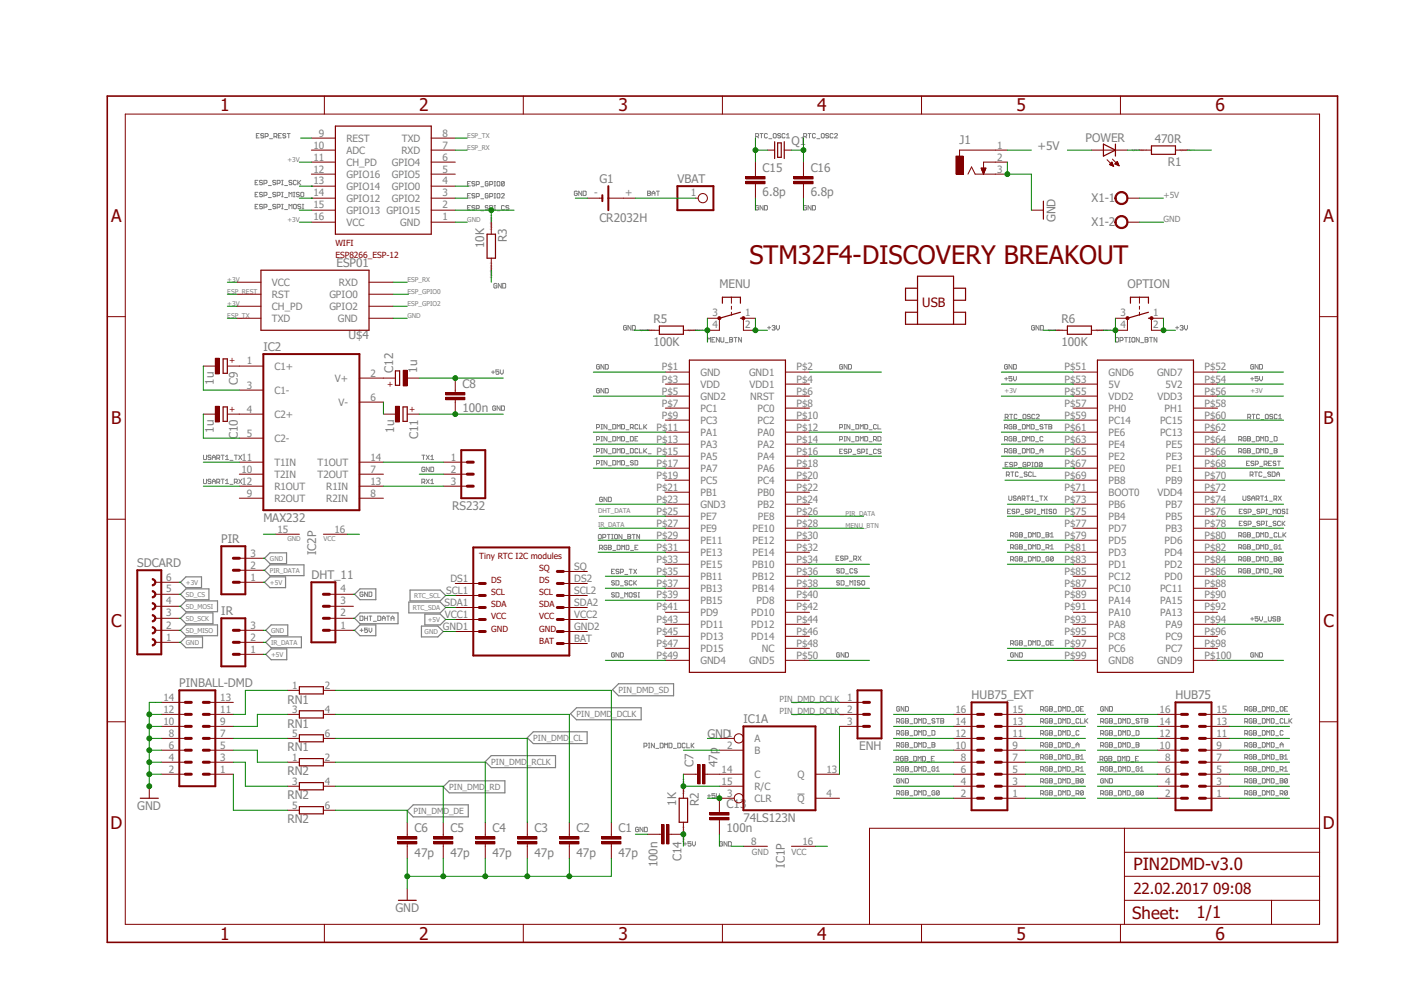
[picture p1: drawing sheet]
<svg xmlns="http://www.w3.org/2000/svg" width="297mm" height="210mm" viewBox="0 0 297 210" stroke-linecap="round" stroke-linejoin="round" font-family="sans-serif">
<defs><g id="words">
<text font-size="5.4" fill="#800000" x="158.5" y="55.9">STM32F4-DISCOVERY BREAKOUT</text>
<g font-size="3.7" fill="#800000">
<text x="46.6" y="23.5">1</text>
<text x="88.7" y="23.5">2</text>
<text x="130.8" y="23.5">3</text>
<text x="172.9" y="23.5">4</text>
<text x="215" y="23.5">5</text>
<text x="257.1" y="23.5">6</text>
<text x="23.5" y="46.9">A</text>
<text x="279.9" y="46.9">A</text>
<text x="23.5" y="89.7">B</text>
<text x="280" y="89.7">B</text>
<text x="23.5" y="132.5">C</text>
<text x="279.9" y="132.5">C</text>
<text x="23.4" y="175.4">D</text>
<text x="279.8" y="175.4">D</text>
<text x="46.6" y="198.7">1</text>
<text x="88.7" y="198.7">2</text>
<text x="130.8" y="198.7">3</text>
<text x="172.9" y="198.7">4</text>
<text x="215" y="198.7">5</text>
<text x="257.1" y="198.7">6</text>
</g>
<g font-size="3.6" fill="#800000">
<text x="239.8" y="184.1">PIN2DMD-v3.0</text>
<text x="239.5" y="194.4">Sheet:</text>
<text x="253.1" y="194.2">1/1</text>
</g>
<text font-size="3.2" fill="#800000" x="239.8" y="189.1">22.02.2017 09:08</text>
<text font-size="2.7" fill="#800000" x="195.1" y="65">USB</text>
<g font-size="2.5" fill="#808080">
<text x="229.6" y="30">POWER</text>
<text x="167.4" y="30.7">Q1</text>
<text x="203" y="30.5">J1</text>
<text x="219.5" y="31.8">+5V</text>
<text x="244.3" y="30.2">470R</text>
<text x="247" y="35">R1</text>
<text x="126.8" y="38.7">G1</text>
<text x="143.3" y="38.7">VBAT</text>
<text x="161.3" y="41.5">6.8p</text>
<text x="161.3" y="36.4">C15</text>
<text x="171.5" y="41.5">6.8p</text>
<text x="171.5" y="36.4">C16</text>
<text x="126.8" y="47">CR2032H</text>
<text x="223.3" y="47" transform="rotate(-90 223.3 47)">GND</text>
<text x="230.9" y="42.8">X1-1</text>
<text x="230.9" y="47.9">X1-2</text>
<text x="102.4" y="52.5" transform="rotate(-90 102.4 52.5)">10K</text>
<text x="107.2" y="51.2" transform="rotate(-90 107.2 51.2)">R3</text>
<text x="71.2" y="56.4">ESP01</text>
<text x="152.2" y="61">MENU</text>
<text x="238.5" y="61">OPTION</text>
<text x="73.7" y="71.6">U$4</text>
<text x="138.2" y="68.3">R5</text>
<text x="224.5" y="68.3">R6</text>
<text x="55.7" y="74.3">IC2</text>
<text x="138.2" y="73.1">100K</text>
<text x="224.5" y="73.1">100K</text>
<text x="45.3" y="81.3" transform="rotate(-90 45.3 81.3)">1u</text>
<text x="50.3" y="81.4" transform="rotate(-90 50.3 81.4)">C9</text>
<text x="83.1" y="78.8" transform="rotate(-90 83.1 78.8)">C12</text>
<text x="88.2" y="78.8" transform="rotate(-90 88.2 78.8)">1u</text>
<text x="97.8" y="82.1">C8</text>
<text x="97.8" y="87.2">100n</text>
<text x="45.3" y="91.5" transform="rotate(-90 45.3 91.5)">1u</text>
<text x="50.3" y="92.9" transform="rotate(-90 50.3 92.9)">C10</text>
<text x="83.4" y="91.5" transform="rotate(-90 83.4 91.5)">1u</text>
<text x="88.4" y="92.9" transform="rotate(-90 88.4 92.9)">C11</text>
<text x="95.6" y="107.9">RS232</text>
<text x="55.7" y="110.4">MAX232</text>
<text x="29" y="119.8">SDCARD</text>
<text x="46.8" y="114.8">PIR</text>
<text x="66.9" y="117.4" transform="rotate(-90 66.9 117.4)">IC2P</text>
<text x="65.9" y="122.4">DHT_11</text>
<text x="46.8" y="130">IR</text>
<text x="37.9" y="145.2">PINBALL-DMD</text>
<text x="60.8" y="148.8">RN1</text>
<text x="205.5" y="147.8">HUB75_EXT</text>
<text x="248.7" y="147.8">HUB75</text>
<text x="60.8" y="153.9">RN1</text>
<text x="157.3" y="153">IC1A</text>
<text x="60.8" y="158.9">RN1</text>
<text x="149.7" y="156.2">GND</text>
<text x="181.7" y="158.7">ENH</text>
<text x="60.8" y="164">RN2</text>
<text x="146.7" y="162.2" transform="rotate(-90 146.7 162.2)">C7</text>
<text x="151.8" y="162.2" transform="rotate(-90 151.8 162.2)">47p</text>
<text x="29" y="171.4">GND</text>
<text x="60.8" y="169.1">RN2</text>
<text x="143" y="170.4" transform="rotate(-90 143 170.4)">1K</text>
<text x="147.8" y="170.5" transform="rotate(-90 147.8 170.5)">R2</text>
<text x="153.7" y="171">C13</text>
<text x="157.3" y="173.9">74LS123N</text>
<text x="60.8" y="174.2">RN2</text>
<text x="87.7" y="176.1">C6</text>
<text x="95.3" y="176.1">C5</text>
<text x="104.2" y="176.1">C4</text>
<text x="113.1" y="176.1">C3</text>
<text x="122" y="176.1">C2</text>
<text x="130.9" y="176.1">C1</text>
<text x="153.7" y="176.1">100n</text>
<text x="87.7" y="181.1">47p</text>
<text x="95.3" y="181.1">47p</text>
<text x="104.2" y="181.1">47p</text>
<text x="113.1" y="181.1">47p</text>
<text x="122" y="181.1">47p</text>
<text x="130.9" y="181.1">47p</text>
<text x="139.1" y="183.4" transform="rotate(-90 139.1 183.4)">100n</text>
<text x="144.2" y="182.2" transform="rotate(-90 144.2 182.2)">C14</text>
<text x="166" y="183.5" transform="rotate(-90 166 183.5)">IC1P</text>
<text x="83.7" y="193">GND</text>
</g>
<g font-size="2.1" fill="#808080">
<text x="67.4" y="28.9">9</text>
<text x="73.3" y="30">REST</text>
<text x="85" y="30">TXD</text>
<text x="93.6" y="28.9">8</text>
<text x="66.3" y="31.4">10</text>
<text x="66.3" y="34">11</text>
<text x="73.3" y="32.5">ADC</text>
<text x="73.3" y="35.1">CH_PD</text>
<text x="82.9" y="35.1">GPIO4</text>
<text x="84.9" y="32.5">RXD</text>
<text x="93.6" y="34">6</text>
<text x="93.6" y="31.4">7</text>
<text x="210.9" y="31.4">1</text>
<text x="210.9" y="34">2</text>
<text x="66.3" y="36.5">12</text>
<text x="66.3" y="39">13</text>
<text x="66.3" y="41.5">14</text>
<text x="73.3" y="37.6">GPIO16</text>
<text x="73.3" y="40.1">GPIO14</text>
<text x="82.9" y="40.1">GPIO0</text>
<text x="82.9" y="37.6">GPIO5</text>
<text x="93.6" y="41.5">3</text>
<text x="93.6" y="39">4</text>
<text x="93.6" y="36.5">5</text>
<text x="125.7" y="41.5">-</text>
<text x="132.2" y="41.5">+</text>
<text x="146.2" y="41.5">1</text>
<text x="210.9" y="36.5">3</text>
<text x="66.3" y="44.1">15</text>
<text x="66.3" y="46.6">16</text>
<text x="73.3" y="42.7">GPIO12</text>
<text x="73.3" y="45.2">GPIO13 GPIO15</text>
<text x="73.3" y="47.8">VCC</text>
<text x="82.9" y="42.7">GPIO2</text>
<text x="84.7" y="47.8">GND</text>
<text x="93.6" y="46.6">1</text>
<text x="93.6" y="44.1">2</text>
<text x="57.5" y="65.5">CH_PD</text>
<text x="57.5" y="63">RST</text>
<text x="57.5" y="60.5">VCC</text>
<text x="69.7" y="65.5">GPIO2</text>
<text x="69.7" y="63">GPIO0</text>
<text x="71.7" y="60.5">RXD</text>
<text x="57.5" y="68.1">TXD</text>
<text x="71.5" y="68.1">GND</text>
<text x="150.7" y="66.9">3</text>
<text x="150.7" y="69.5">4</text>
<text x="157.6" y="66.9">1</text>
<text x="157.6" y="69.5">2</text>
<text x="237" y="66.9">3</text>
<text x="237" y="69.5">4</text>
<text x="244" y="66.9">1</text>
<text x="244" y="69.5">2</text>
<text x="52.2" y="77.1">1</text>
<text x="52.2" y="82.2">3</text>
<text x="58" y="78.2">C1+</text>
<text x="58" y="83.3">C1-</text>
<text x="70.9" y="80.7">V+</text>
<text x="78.4" y="79.6">2</text>
<text x="140" y="78.4">P$1</text>
<text x="140" y="80.9">P$3</text>
<text x="140" y="83.4">P$5</text>
<text x="148.2" y="79.5">GND</text>
<text x="148.2" y="82">VDD</text>
<text x="158.5" y="79.5">GND1</text>
<text x="158.5" y="82">VDD1</text>
<text x="168.5" y="80.9">P$4</text>
<text x="168.5" y="83.4">P$6</text>
<text x="168.5" y="78.4">P$2</text>
<text x="225.2" y="78.4">P$51</text>
<text x="225.2" y="80.9">P$53</text>
<text x="225.2" y="83.4">P$55</text>
<text x="234.5" y="79.5">GND6</text>
<text x="234.5" y="82">5V</text>
<text x="244.8" y="79.5">GND7</text>
<text x="246.6" y="82">5V2</text>
<text x="254.8" y="78.4">P$52</text>
<text x="254.8" y="80.9">P$54</text>
<text x="254.8" y="83.4">P$56</text>
<text x="52.2" y="87.2">4</text>
<text x="58" y="88.3">C2+</text>
<text x="71.6" y="85.8">V-</text>
<text x="78.4" y="84.7">6</text>
<text x="140" y="86">P$7</text>
<text x="140" y="88.5">P$9</text>
<text x="148.2" y="87.1">PC1</text>
<text x="148.2" y="89.6">PC3</text>
<text x="148.2" y="84.5">GND2</text>
<text x="158.7" y="84.5">NRST</text>
<text x="160.2" y="87.1">PC0</text>
<text x="160.2" y="89.6">PC2</text>
<text x="168.5" y="86">P$8</text>
<text x="168.5" y="88.5">P$10</text>
<text x="225.2" y="86">P$57</text>
<text x="225.2" y="88.5">P$59</text>
<text x="234.5" y="84.5">VDD2</text>
<text x="234.5" y="87.1">PH0</text>
<text x="234.5" y="89.6">PC14</text>
<text x="244.9" y="84.5">VDD3</text>
<text x="245.4" y="89.6">PC15</text>
<text x="246.4" y="87.1">PH1</text>
<text x="254.8" y="86">P$58</text>
<text x="254.8" y="88.5">P$60</text>
<text x="52.2" y="92.3">5</text>
<text x="58" y="93.4">C2-</text>
<text x="138.9" y="91.1">P$11</text>
<text x="138.9" y="93.6">P$13</text>
<text x="148.2" y="92.2">PA1</text>
<text x="148.2" y="94.7">PA3</text>
<text x="160.2" y="92.2">PA0</text>
<text x="160.2" y="94.7">PA2</text>
<text x="168.5" y="91.1">P$12</text>
<text x="168.5" y="93.6">P$14</text>
<text x="225.2" y="91.1">P$61</text>
<text x="225.2" y="93.6">P$63</text>
<text x="234.5" y="92.2">PE6</text>
<text x="234.5" y="94.7">PE4</text>
<text x="245.4" y="92.2">PC13</text>
<text x="246.6" y="94.7">PE5</text>
<text x="254.8" y="91.1">P$62</text>
<text x="254.8" y="93.6">P$64</text>
<text x="51.1" y="97.4">11</text>
<text x="51.1" y="99.9">10</text>
<text x="58" y="98.5">T1IN</text>
<text x="58" y="101">T2IN</text>
<text x="67.2" y="98.5">T1OUT</text>
<text x="67.2" y="101">T2OUT</text>
<text x="78.4" y="97.4">14</text>
<text x="78.4" y="99.9">7</text>
<text x="95.4" y="97.4">1</text>
<text x="95.4" y="99.9">2</text>
<text x="138.9" y="96.1">P$15</text>
<text x="138.9" y="98.7">P$17</text>
<text x="138.9" y="101.2">P$19</text>
<text x="148.2" y="97.2">PA5</text>
<text x="148.2" y="99.8">PA7</text>
<text x="160.2" y="97.2">PA4</text>
<text x="160.2" y="99.8">PA6</text>
<text x="168.5" y="96.1">P$16</text>
<text x="168.5" y="98.7">P$18</text>
<text x="168.5" y="101.2">P$20</text>
<text x="225.2" y="96.1">P$65</text>
<text x="225.2" y="98.7">P$67</text>
<text x="225.2" y="101.2">P$69</text>
<text x="234.5" y="97.2">PE2</text>
<text x="234.5" y="99.8">PE0</text>
<text x="246.6" y="97.2">PE3</text>
<text x="246.6" y="99.8">PE1</text>
<text x="254.8" y="96.1">P$66</text>
<text x="254.8" y="98.7">P$68</text>
<text x="254.8" y="101.2">P$70</text>
<text x="51.1" y="102.5">12</text>
<text x="52.2" y="105">9</text>
<text x="58" y="103.6">R1OUT</text>
<text x="58" y="106.1">R2OUT</text>
<text x="69" y="103.6">R1IN</text>
<text x="69" y="106.1">R2IN</text>
<text x="78.4" y="102.5">13</text>
<text x="78.4" y="105">8</text>
<text x="95.4" y="102.5">3</text>
<text x="138.9" y="103.8">P$21</text>
<text x="138.9" y="106.3">P$23</text>
<text x="148.2" y="102.3">PC5</text>
<text x="148.2" y="104.9">PB1</text>
<text x="148.2" y="107.4">GND3</text>
<text x="160.2" y="102.3">PC4</text>
<text x="160.3" y="104.9">PB0</text>
<text x="160.3" y="107.4">PB2</text>
<text x="168.5" y="103.8">P$22</text>
<text x="168.5" y="106.3">P$24</text>
<text x="225.2" y="103.8">P$71</text>
<text x="225.2" y="106.3">P$73</text>
<text x="234.5" y="102.3">PB8</text>
<text x="234.5" y="104.9">BOOT0</text>
<text x="234.5" y="107.4">PB6</text>
<text x="244.9" y="104.9">VDD4</text>
<text x="246.6" y="102.3">PB9</text>
<text x="246.6" y="107.4">PB7</text>
<text x="254.8" y="103.8">P$72</text>
<text x="254.8" y="106.3">P$74</text>
<text x="58.7" y="112.6">15</text>
<text x="70.7" y="112.6">16</text>
<text x="138.9" y="108.8">P$25</text>
<text x="138.9" y="111.4">P$27</text>
<text x="138.9" y="113.9">P$29</text>
<text x="148.2" y="109.9">PE7</text>
<text x="148.2" y="112.5">PE9</text>
<text x="159.2" y="112.5">PE10</text>
<text x="160.3" y="109.9">PE8</text>
<text x="168.5" y="108.8">P$26</text>
<text x="168.5" y="111.4">P$28</text>
<text x="168.5" y="113.9">P$30</text>
<text x="225.2" y="108.8">P$75</text>
<text x="225.2" y="111.4">P$77</text>
<text x="225.2" y="113.9">P$79</text>
<text x="234.5" y="109.9">PB4</text>
<text x="234.5" y="112.5">PD7</text>
<text x="246.6" y="109.9">PB5</text>
<text x="246.6" y="112.5">PB3</text>
<text x="254.8" y="108.8">P$76</text>
<text x="254.8" y="111.4">P$78</text>
<text x="254.8" y="113.9">P$80</text>
<text x="53" y="117.7">3</text>
<text x="138.9" y="116.5">P$31</text>
<text x="138.9" y="119">P$33</text>
<text x="148.2" y="115">PE11</text>
<text x="148.2" y="117.6">PE13</text>
<text x="159.2" y="115">PE12</text>
<text x="159.2" y="117.6">PE14</text>
<text x="168.5" y="116.5">P$32</text>
<text x="168.5" y="119">P$34</text>
<text x="225.2" y="116.5">P$81</text>
<text x="225.2" y="119">P$83</text>
<text x="234.5" y="115">PD5</text>
<text x="234.5" y="117.6">PD3</text>
<text x="246.4" y="115">PD6</text>
<text x="246.4" y="117.6">PD4</text>
<text x="254.8" y="116.5">P$82</text>
<text x="254.8" y="119">P$84</text>
<text x="35.2" y="125.3">5</text>
<text x="35.2" y="122.8">6</text>
<text x="53" y="122.8">1</text>
<text x="53" y="120.3">2</text>
<text x="72" y="125.3">4</text>
<text x="94.4" y="125.6">SCL1</text>
<text x="95.3" y="123.1">DS1</text>
<text x="121.5" y="125.6">SCL2</text>
<text x="121.5" y="123.1">DS2</text>
<text x="121.5" y="120.5">SQ</text>
<text x="138.9" y="121.5">P$35</text>
<text x="138.9" y="124.1">P$37</text>
<text x="148.2" y="120.1">PE15</text>
<text x="148.2" y="122.6">PB11</text>
<text x="148.2" y="125.2">PB13</text>
<text x="159.1" y="120.1">PB10</text>
<text x="159.1" y="122.6">PB12</text>
<text x="159.1" y="125.2">PB14</text>
<text x="168.5" y="121.5">P$36</text>
<text x="168.5" y="124.1">P$38</text>
<text x="225.2" y="121.5">P$85</text>
<text x="225.2" y="124.1">P$87</text>
<text x="234.5" y="120.1">PD1</text>
<text x="234.5" y="122.6">PC12</text>
<text x="234.5" y="125.2">PC10</text>
<text x="245.4" y="125.2">PC11</text>
<text x="246.4" y="120.1">PD2</text>
<text x="246.4" y="122.6">PD0</text>
<text x="254.8" y="121.5">P$86</text>
<text x="254.8" y="124.1">P$88</text>
<text x="35.2" y="130.4">3</text>
<text x="35.2" y="127.8">4</text>
<text x="72" y="130.4">2</text>
<text x="72" y="127.8">3</text>
<text x="94" y="128.1">SDA1</text>
<text x="94.1" y="130.6">VCC1</text>
<text x="121.5" y="130.6">VCC2</text>
<text x="121.5" y="128.1">SDA2</text>
<text x="138.9" y="126.6">P$39</text>
<text x="138.9" y="129.1">P$41</text>
<text x="138.9" y="131.7">P$43</text>
<text x="148.2" y="127.7">PB15</text>
<text x="148.2" y="130.3">PD9</text>
<text x="158.9" y="130.3">PD10</text>
<text x="160.1" y="127.7">PD8</text>
<text x="168.5" y="126.6">P$40</text>
<text x="168.5" y="129.1">P$42</text>
<text x="168.5" y="131.7">P$44</text>
<text x="225.2" y="126.6">P$89</text>
<text x="225.2" y="129.1">P$91</text>
<text x="225.2" y="131.7">P$93</text>
<text x="234.5" y="127.7">PA14</text>
<text x="234.5" y="130.3">PA10</text>
<text x="245.4" y="127.7">PA15</text>
<text x="245.4" y="130.3">PA13</text>
<text x="254.8" y="126.6">P$90</text>
<text x="254.8" y="129.1">P$92</text>
<text x="254.8" y="131.7">P$94</text>
<text x="35.2" y="135.5">1</text>
<text x="35.2" y="132.9">2</text>
<text x="53" y="135.5">2</text>
<text x="53" y="132.9">3</text>
<text x="72" y="132.9">1</text>
<text x="93.7" y="133.2">GND1</text>
<text x="121.5" y="135.7">BAT</text>
<text x="121.5" y="133.2">GND2</text>
<text x="138.9" y="134.2">P$45</text>
<text x="138.9" y="136.7">P$47</text>
<text x="148.2" y="132.8">PD11</text>
<text x="148.2" y="135.3">PD13</text>
<text x="148.2" y="137.9">PD15</text>
<text x="158.9" y="132.8">PD12</text>
<text x="158.9" y="135.3">PD14</text>
<text x="161.2" y="137.9">NC</text>
<text x="168.5" y="134.2">P$46</text>
<text x="168.5" y="136.7">P$48</text>
<text x="225.2" y="134.2">P$95</text>
<text x="225.2" y="136.7">P$97</text>
<text x="234.5" y="132.8">PA8</text>
<text x="234.5" y="135.3">PC8</text>
<text x="234.5" y="137.9">PC6</text>
<text x="246.5" y="132.8">PA9</text>
<text x="246.5" y="135.3">PC9</text>
<text x="246.5" y="137.9">PC7</text>
<text x="254.8" y="134.2">P$96</text>
<text x="254.8" y="136.7">P$98</text>
<text x="53" y="138">1</text>
<text x="138.9" y="139.3">P$49</text>
<text x="148.2" y="140.4">GND4</text>
<text x="158.5" y="140.4">GND5</text>
<text x="168.5" y="139.3">P$50</text>
<text x="225.2" y="139.3">P$99</text>
<text x="234.5" y="140.4">GND8</text>
<text x="244.8" y="140.4">GND9</text>
<text x="254.8" y="139.3">P$100</text>
<text x="34.6" y="148.2">14</text>
<text x="46.6" y="148.2">13</text>
<text x="61.8" y="145.6">1</text>
<text x="68.7" y="145.6">2</text>
<text x="179.2" y="148.2">1</text>
<text x="34.6" y="153.2">10</text>
<text x="34.6" y="150.7">12</text>
<text x="35.7" y="155.8">8</text>
<text x="46.6" y="155.8">7</text>
<text x="46.6" y="153.2">9</text>
<text x="46.6" y="150.7">11</text>
<text x="61.8" y="150.7">3</text>
<text x="61.8" y="155.8">5</text>
<text x="68.7" y="150.7">4</text>
<text x="68.7" y="155.8">6</text>
<text x="153.8" y="155.8">1</text>
<text x="179.2" y="150.7">2</text>
<text x="179.2" y="153.2">3</text>
<text x="202.1" y="155.8">12</text>
<text x="202.1" y="153.2">14</text>
<text x="202.1" y="150.7">16</text>
<text x="214.2" y="155.8">11</text>
<text x="214.2" y="153.2">13</text>
<text x="214.2" y="150.7">15</text>
<text x="245.3" y="155.8">12</text>
<text x="245.3" y="153.2">14</text>
<text x="245.3" y="150.7">16</text>
<text x="257.3" y="155.8">11</text>
<text x="257.3" y="153.2">13</text>
<text x="257.3" y="150.7">15</text>
<text x="35.7" y="160.9">4</text>
<text x="35.7" y="158.3">6</text>
<text x="46.6" y="160.9">3</text>
<text x="46.6" y="158.3">5</text>
<text x="61.8" y="160.9">1</text>
<text x="68.7" y="160.9">2</text>
<text x="153.8" y="158.3">2</text>
<text x="159.6" y="156.9">A</text>
<text x="159.6" y="159.4">B</text>
<text x="202.1" y="158.3">10</text>
<text x="203.3" y="160.9">8</text>
<text x="214.2" y="160.9">7</text>
<text x="214.2" y="158.3">9</text>
<text x="245.3" y="158.3">10</text>
<text x="246.5" y="160.9">8</text>
<text x="257.3" y="160.9">7</text>
<text x="257.3" y="158.3">9</text>
<text x="35.7" y="163.4">2</text>
<text x="46.6" y="163.4">1</text>
<text x="61.8" y="165.9">3</text>
<text x="68.7" y="165.9">4</text>
<text x="152.7" y="163.4">14</text>
<text x="152.7" y="165.9">15</text>
<text x="159.6" y="164.5">C</text>
<text x="159.6" y="167">R/C</text>
<text x="168.7" y="164.5">Q</text>
<text x="174.8" y="163.4">13</text>
<text x="203.3" y="165.9">4</text>
<text x="203.3" y="163.4">6</text>
<text x="214.2" y="165.9">3</text>
<text x="214.2" y="163.4">5</text>
<text x="246.5" y="165.9">4</text>
<text x="246.5" y="163.4">6</text>
<text x="257.3" y="165.9">3</text>
<text x="257.3" y="163.4">5</text>
<text x="61.8" y="171">5</text>
<text x="68.7" y="171">6</text>
<text x="153.8" y="168.5">3</text>
<text x="159.6" y="169.6">CLR</text>
<text x="168.7" y="169.6">Q</text>
<text x="174.8" y="168.5">4</text>
<text x="203.3" y="168.5">2</text>
<text x="214.2" y="168.5">1</text>
<text x="246.5" y="168.5">2</text>
<text x="257.3" y="168.5">1</text>
<text x="158.9" y="178.6">8</text>
<text x="169.8" y="178.6">16</text>
</g>
<g font-size="1.8" fill="#808080">
<text x="246.1" y="41.9">+5V</text>
<text x="246.1" y="47">GND</text>
<text x="130.9" y="146.5">PIN_DMD_SD</text>
<text x="164.9" y="148.5">PIN_DMD_DCLK</text>
<text x="122" y="151.6">PIN_DMD_DCLK</text>
<text x="164.9" y="151.1">PIN_DMD_DCLK_</text>
<text x="103.9" y="161.7">PIN_DMD_RCLK</text>
<text x="112.8" y="156.7">PIN_DMD_CL</text>
<text x="95" y="167">PIN_DMD_RD</text>
<text x="87.5" y="172.1">PIN_DMD_DE</text>
<text x="159" y="180.9">GND</text>
<text x="167.4" y="180.9">VCC</text>
</g>
<g font-size="1.8" fill="#800000">
<text x="71" y="52.1">WIFI</text>
<text x="71" y="54.6">ESP8266_ESP-12</text>
<text x="48.5" y="76.9">+</text>
<text x="81.9" y="81.8">+</text>
<text x="48.5" y="87">+</text>
<text x="86.6" y="87">+</text>
<text x="101.4" y="118.3">Tiny RTC I2C modules</text>
<text x="103.9" y="123.4">DS</text>
<text x="103.9" y="125.9">SCL</text>
<text x="114.1" y="123.4">DS</text>
<text x="114.1" y="125.9">SCL</text>
<text x="114.1" y="120.9">SQ</text>
<text x="103.9" y="128.5">SDA</text>
<text x="103.9" y="131">VCC</text>
<text x="114.1" y="128.5">SDA</text>
<text x="114.1" y="131">VCC</text>
<text x="103.9" y="133.6">GND</text>
<text x="114.1" y="133.6">GND</text>
<text x="114.1" y="136.1">BAT</text>
</g>
<g font-size="1.4" fill="#808080">
<text x="98.8" y="29.2">ESP_TX</text>
<text x="60.8" y="34.3">+3V</text>
<text x="98.8" y="31.8">ESP_RX</text>
<text x="60.8" y="47">+3V</text>
<text x="98.8" y="47">GND</text>
<text x="48.1" y="59.7">+3V</text>
<text x="86.2" y="59.7">ESP_RX</text>
<text x="48.1" y="64.8">+3V</text>
<text x="48.1" y="62.2">ESP_REST</text>
<text x="86.2" y="62.2">ESP_GPIO0</text>
<text x="86.2" y="64.8">ESP_GPIO2</text>
<text x="48.1" y="67.3">ESP_TX</text>
<text x="86.2" y="67.3">GND</text>
<text x="212.5" y="83.1">+3V</text>
<text x="264.5" y="83.1">+3V</text>
<text x="126.5" y="111.5">IR_DATA</text>
<text x="126.5" y="108.4">DHT_DATA</text>
<text x="178.9" y="109.2">PIR_DATA</text>
<text x="178.9" y="111.7">MENU_BTN</text>
<text x="57.1" y="118.6">GND</text>
<text x="60.8" y="114.5">GND</text>
<text x="68.4" y="114.5">VCC</text>
<text x="39.3" y="123.7">+3V</text>
<text x="57.1" y="123.7">+5V</text>
<text x="57.1" y="121.1">PIR_DATA</text>
<text x="39.3" y="126.2">SD_CS</text>
<text x="39.3" y="131.3">SD_SCK</text>
<text x="39.3" y="128.7">SD_MOSI</text>
<text x="87.3" y="129">RTC_SDA</text>
<text x="87.6" y="126.4">RTC_SCL</text>
<text x="90.5" y="131.5">+5V</text>
<text x="39.3" y="136.4">GND</text>
<text x="39.3" y="133.8">SD_MISO</text>
<text x="57.4" y="133.8">GND</text>
<text x="57.4" y="136.4">IR_DATA</text>
<text x="89.8" y="134.1">GND</text>
<text x="57.4" y="138.9">+5V</text>
</g>
<g font-size=".6" fill="#800080">
<text x="239.4" y="32">SpiceOrder 2</text>
<text x="249.6" y="32">SpiceOrder 1</text>
<text x="104.1" y="48.6" transform="rotate(-90 104.1 48.6)">SpiceOrder 1</text>
<text x="104.1" y="58.8" transform="rotate(-90 104.1 58.8)">SpiceOrder 2</text>
<text x="135.4" y="70.1">SpiceOrder 1</text>
<text x="145.5" y="70.1">SpiceOrder 2</text>
<text x="221.7" y="70.1">SpiceOrder 1</text>
<text x="231.9" y="70.1">SpiceOrder 2</text>
<text x="144.8" y="167.9" transform="rotate(-90 144.8 167.9)">SpiceOrder 1</text>
<text x="144.8" y="178.1" transform="rotate(-90 144.8 178.1)">SpiceOrder 2</text>
</g>
</g></defs>
<path d="M22.2 20l261.1 179.9M283.3 20l-261.1 179.9" fill="none" stroke="#fff" stroke-width=".21"/>
<g fill="none" stroke="#808080" stroke-width=".21">
<path d="M54 38.6h.3M54.2 28.7h.3M54.6 38.1h-.6v1h.6M54.8 28.2h-.6v1h.6M55.5 38.3l-.1-.2-.5 .2 .1 .3h.4l.1 .2-.1 .3h-.4l-.1-.2M55.8 28.4l-.2-.2h-.3l-.1 .3 .1 .2h.3l.2 .3-.2 .2h-.3l-.1-.2M55.8 38.8h.5l.2-.2v-.3l-.7-.2v1M56.1 28.9h.5l.1-.2-.1-.5h-.5v1M56.8 39.2h.6M57 29.3h.7M58 28.9h.4l.2-.5-.2-.2h-.4v1M58.3 28.9l.3 .3"/>
<path d="M58.3 38.3l-.1-.2-.5 .2 .2 .3 .4 .2-.1 .3-.5-.2M58.6 38.8h.5l.2-.2v-.3l-.7-.2v1M58.9 28.7h.3M59.5 28.2h-.6v1h.6M59.6 38.1h.3M59.6 39.1h.3M59.7 38.1v1M60.2 39.2h.6M60.5 28.4l-.2-.2-.5 .2 .2 .3 .5 .2-.2 .3-.5-.2M60.7 28.2h.7M61.1 28.2v1M61.8 38.3l-.2-.2-.5 .2 .2 .3 .5 .2-.2 .3-.5-.2"/>
<path d="M62.7 38.3l-.2-.2-.4 .2v.6l.1 .2 .5-.2M63 38.1v1M63.2 38.6l.4 .5M63.6 38.1l-.6 .7M98.9 38.9h.3M99.5 38.4h-.6v.9h.6M100.5 38.5l-.2-.1-.5 .1 .2 .4 .5 .1-.2 .3-.5-.1M100.8 39h.5l.1-.5-.6-.1v.9M101.7 39.5h.6M103.3 38.5l-.2-.1-.4 .1v.7l.1 .1h.3l.2-.4h-.3M103.6 39h.5l.1-.1v-.4l-.6-.1v.9M104.5 38.4h.3"/>
<path d="M104.5 39.3h.3M104.7 38.4v.9M105.3 38.4l.4 .1-.1 .8h-.3l-.1-.1zM106.7 38.5l-.1-.1-.5 .1v.7M106.7 38.5l-.1 .8h-.4l-.1-.1M106.7 38.5l-.6 .7M159.9 28.9h.4l.2-.5-.2-.2h-.4v1M160.1 28.9l.4 .3M160.8 28.2h.6M161.1 28.2v1M162.3 28.4l-.1-.2-.5 .2v.6l.2 .2 .4-.2M162.6 29.3h.7"/>
<path d="M163.6 28.4l.1-.2 .5 .2v.6l-.2 .2-.4-.2zM165.1 28.4l-.1-.2-.5 .2 .2 .3 .4 .2-.1 .3-.5-.2M166.1 28.4l-.2-.2-.5 .2v.6l.2 .2 .5-.2M166.4 29.2h.6M166.4 28.5l.3-.3v1M170 28.9h.5l.1-.5-.1-.2h-.5v1M170.3 28.9l.3 .3M170.9 28.2h.7M171.2 28.2v1M172.5 28.4l-.2-.2-.4 .2v.6l.1 .2 .5-.2M172.8 29.3h.6M173.7 28.4l.2-.2 .5 .2v.6l-.2 .2-.5-.2z"/>
<path d="M175.3 28.4l-.2-.2-.4 .2 .1 .3 .5 .2-.2 .3-.4-.2M176.2 28.4l-.1-.2-.5 .2v.6l.2 .2 .4-.2M176.5 28.4l.2-.2 .5 .2-.7 .8h.7M54 43.7h.3M54 41.1h.3M54.6 43.2h-.6v1h.6M54.6 40.7h-.6v.9h.6M55.5 43.3l-.1-.1-.5 .1 .1 .4 .5 .1-.1 .4h-.4l-.1-.2M55.5 40.8l-.5-.1-.1 .3 .1 .1h.4l.1 .3-.1 .2h-.4l-.1-.2M55.8 43.8h.5l.2-.1v-.4l-.7-.1v1M55.8 41.3h.5l.2-.2v-.3l-.7-.1v.9M56.8 44.3h.6"/>
<path d="M56.8 41.8h.6M58.3 43.3l-.1-.1-.5 .1 .2 .4 .4 .1-.1 .4-.5-.2M58.3 40.8l-.1-.1-.5 .1 .2 .3 .4 .2-.1 .3-.5-.2M58.6 43.8h.5l.2-.1v-.4l-.7-.1v1M58.6 41.3h.5l.2-.2v-.3l-.7-.1v.9M59.6 43.2h.3M59.6 44.2h.3M59.6 40.7h.3M59.6 41.6h.3M59.7 40.7v.9M59.7 43.2v1M60.2 44.3h.6"/>
<path d="M60.2 41.8h.6M61.1 41.6v-.9l.3 .3 .4-.3v.9M61.1 44.2v-1l.3 .3 .4-.3v1M62.1 43.3l.1-.1 .5 .1v.7l-.2 .2-.4-.2zM62.1 40.7h.3M62.1 41.6h.3M62.2 40.7v.9M63.3 40.8l-.1-.1-.5 .1 .2 .3 .4 .2-.1 .3-.5-.2M63.6 43.3l-.1-.1-.5 .1 .2 .4 .4 .1-.1 .4-.5-.2M63.6 40.8l.2-.1 .5 .1v.6l-.2 .2-.5-.2zM63.9 43.2h.4M63.9 44.2h.4"/>
<path d="M64.1 43.2v1M98.9 43.9h.3M98.9 41.4h.3M99.5 43.5h-.6v.9h.6M99.5 40.9h-.6v1h.6M100.5 43.6l-.2-.1-.5 .1 .2 .3 .5 .2-.2 .3-.5-.2M100.5 41.1l-.2-.2-.5 .2 .2 .3 .5 .2-.2 .3-.5-.2M100.8 44.1h.5l.1-.5-.6-.1v.9M100.8 41.6h.5l.1-.5-.6-.2v1M101.7 44.6h.6M101.7 42h.6M103.3 43.6l-.2-.1-.4 .1 .1 .3 .5 .2-.2 .3h-.3l-.1-.2"/>
<path d="M103.3 41.1l-.2-.2-.4 .2v.6l.1 .2h.3l.2-.5h-.3M103.6 41.6h.5l.1-.2v-.3l-.6-.2v1M103.6 44.1h.5l.1-.2v-.3l-.6-.1v.9M104.5 43.5h.3M104.5 44.4h.3M104.5 40.9h.3M104.5 41.9h.3M104.7 40.9v1M104.7 43.5v.9M105.2 41.1l.1-.2 .4 .2-.1 .8h-.3l-.1-.2zM105.2 44.6h.5M106 59.9v1l-.6-1v1"/>
<path d="M106.1 41.1l.1-.2 .5 .2-.6 .8h.6M106.3 59.9h.5l.2 .2-.2 .8h-.5zM106.7 43.6l-.1-.1-.5 .1 .1 .8h.4l.1-.2M107.7 43.6l-.6-.1-.1 .3 .1 .1h.4l.2 .3-.2 .2h-.4l-.1-.2M122.1 40.6l-.1-.2-.5 .2v.6l.2 .2 .4-.2v-.3h-.3M123.1 40.4v1l-.7-1v1M123.4 40.4l.6 .2v.6l-.2 .2h-.4zM137 40.4l.6 .2-.1 .3 .1 .3-.1 .2h-.5zM137 40.9h.5M137.9 40.9h.7M137.9 41.4v-.7l.3-.3 .4 .3v.7M138.9 40.4h.6"/>
<path d="M139.2 40.4v1M160.5 43.6l-.2-.1-.4 .1v.6l.4 .2 .2-.5h-.4M161.4 43.5v.9l-.6-.9v.9M161.7 43.5l.6 .1v.6l-.1 .2h-.5zM170.6 43.6l-.1-.1-.5 .1v.6l.1 .2h.4l.1-.5h-.3M171.6 43.5v.9l-.7-.9v.9M171.9 43.5l.6 .1v.6l-.2 .2h-.4zM104 78.7h.6M104.3 78.4v.6M105.1 60.1l-.2-.2-.4 .2v.6l.1 .2 .5-.2v-.2h-.3M105.5 78.2h-.6v.5l.3-.1 .3 .1v.3l-.1 .2-.5-.2M105.8 78.2v.7l.4 .3 .3-.3v-.7"/>
<path d="M126.8 77.3l-.1-.2-.5 .2v.6l.5 .2 .1-.2v-.3h-.3M127.8 77.1v1l-.7-1v1M128.1 77.1h.4l.2 .2v.6l-.2 .2h-.4zM132.5 69l-.1-.2-.5 .2v.6l.5 .2 .1-.2v-.3h-.3M133.5 68.8v1l-.7-1v1M133.8 68.8h.4l.2 .2v.6l-.2 .2h-.4zM149.7 72.3v-.9l.3 .3 .3-.3v.9M150.6 71.8h.3M151.3 71.4h-.7v.9h.7M152.2 71.4v.9l-.6-.9v.9M152.5 71.4v.8l.2 .1 .4-.1v-.8M153.4 72.5h.7"/>
<path d="M154.3 71.4h.5l.2 .1-.2 .3 .2 .4-.2 .1h-.5zM154.3 71.8h.5M155.3 71.4h.6M155.6 71.4v.9M156.8 71.4v.9l-.5-.9v.9M162.4 69.3h.6M162.7 69v.6M163.3 69l.5-.2 .2 .2-.2 .3M163.6 69.3h.2M163.8 69.3l.2 .2-.2 .3-.5-.2M164.3 68.8v.7l.2 .3 .4-.3v-.7M178.2 77.3l-.1-.2h-.3l-.2 .2v.6l.2 .2h.3l.1-.5h-.3"/>
<path d="M179.2 77.1v1l-.6-1v1M179.5 77.1h.5l.1 .2v.6l-.1 .2h-.5zM212.9 79.8v.6M213.1 77.3l-.1-.2-.5 .2v.6l.2 .2 .4-.2v-.3h-.2M214.1 79.6h-.7v.5l.4-.1 .3 .1-.1 .5-.6-.2M214.1 77.1v1l-.7-1v1M214.4 77.1h.5l.1 .2-.1 .8h-.5zM214.4 79.6v.7l.3 .3 .3-.3v-.7M218.9 69l-.2-.2-.5 .2v.6l.2 .2 .5-.2v-.3h-.3M219.8 68.8v1l-.6-1v1M220.1 68.8h.5l.1 .2-.1 .8h-.5zM236 71.5l.2-.1 .4 .1v.7l-.1 .1-.5-.1z"/>
<path d="M236.9 72h.5l.2-.2-.2-.4h-.5v.9M237.9 71.4h.6M238.2 71.4v.9M238.8 71.4h.3M238.8 72.3h.3M239 71.4v.9M239.6 71.4l.5 .1v.7l-.2 .1-.5-.1v-.7zM241 71.4v.9l-.6-.9v.9M241.3 72.5h.6M242.2 71.4h.5l.2 .1-.2 .8h-.5zM242.2 71.8h.5M243.2 71.4h.6"/>
<path d="M243.5 71.4v.9M244.7 71.4v.9l-.6-.9v.9M248.7 69.3h.6M249 69v.6M249.6 69l.5-.2 .2 .2-.2 .3M250 69.3h.1M250.1 69.3l.2 .2-.2 .3-.5-.2M250.6 68.8v.7l.3 .3 .3-.3v-.7M264.9 79.8v.6M265.2 77.3l-.2-.2-.4 .2v.6l.4 .2 .2-.2v-.3h-.3M266.1 79.6h-.6v.5l.5-.1 .1 .1v.3l-.1 .2-.5-.2M266.1 77.1v1l-.6-1v1"/>
<path d="M266.4 77.1h.5l.2 .2v.6l-.2 .2h-.5zM266.4 79.6v.7l.4 .3 .3-.3v-.7M43.1 96.3v.8l.1 .1 .5-.1v-.8M44.6 96.4l-.4-.1-.2 .3 .4 .1 .2 .4-.2 .1-.4-.1M44.9 97.2v-.6l.3-.3 .4 .3v.6M44.9 96.7h.7M45.8 96.9h.5l.2-.2-.2-.4h-.5v.9M46.1 96.9l.4 .3M46.8 96.3h.6M47.1 96.3v.9M47.7 97.2h.6M47.7 96.6l.3-.3v.9"/>
<path d="M48.6 97.4h.7M49.6 96.3h.6M49.9 96.3v.9M50.5 96.3l.6 .9M51.1 96.3l-.6 .9M89.2 96.3h.7M89.6 96.3v.9M89.9 99l-.2-.2-.5 .2v.6l.2 .1 .5-.1v-.3h-.3M90.2 96.3l.6 .9M90.8 98.8v.9l-.6-.9v.9M90.8 96.3l-.6 .9M91.1 98.8h.5l.1 .2-.1 .7h-.5z"/>
<path d="M91.1 96.6l.3-.3v.9M91.1 97.2h.6M104.9 86l-.2-.1-.5 .1v.7l.2 .1 .5-.1v-.4h-.3M105.8 85.9v.9l-.6-.9v.9M106.1 85.9h.5l.1 .1-.1 .8h-.5zM126.2 90.4h.5l.1-.1-.1-.5h-.5v.9M126.2 93h.5l.1-.2-.1-.5h-.5v1M126.2 95.5h.5l.1-.2-.1-.4h-.5v.9M126.2 98h.5l.1-.4-.1-.2h-.5v.9M126.8 82.3l-.1-.1-.5 .1v.7l.5 .1 .1-.1v-.4h-.3M127.1 92.3h.4M127.1 93.3h.4"/>
<path d="M127.1 89.8h.4M127.1 90.7h.4M127.1 97.4h.4M127.1 98.3h.4M127.1 94.9h.4M127.1 95.8h.4M127.3 89.8v.9M127.3 92.3v1M127.3 94.9v.9M127.3 97.4v.9M127.8 82.2v.9l-.7-.9v.9M128.1 82.2h.4l.2 .1v.7l-.2 .1h-.4z"/>
<path d="M128.4 89.8v.9l-.6-.9v.9M128.4 92.3v1l-.6-1v1M128.4 94.9v.9l-.6-.9v.9M128.4 97.4v.9l-.6-.9v.9M128.7 93.4h.6M128.7 90.9h.6M128.7 98.5h.6M128.7 96h.6M129.6 92.3h.5l.2 .2v.6l-.2 .2h-.5zM129.6 89.8h.5l.2 .2v.6l-.2 .1h-.5zM129.6 94.9h.5l.2 .1v.7l-.2 .1h-.5zM129.6 97.4h.5l.2 .2v.6l-.2 .1h-.5z"/>
<path d="M130.6 90.7v-.9l.3 .3 .3-.3v.9M130.6 93.3v-1l.3 .4 .3-.4v1M130.6 95.8v-.9l.3 .3 .3-.3v.9M130.6 98.3v-.9l.3 .3 .3-.3v.9M131.5 92.3h.5l.1 .2v.6l-.1 .2h-.5zM131.5 89.8h.5l.1 .2v.6l-.1 .1h-.5zM131.5 94.9h.5l.1 .1v.7l-.1 .1h-.5zM131.5 97.4h.5l.1 .2v.6l-.1 .1h-.5zM132.4 93.4h.7M132.4 90.9h.7M132.4 98.5h.7M132.4 96h.7"/>
<path d="M133.3 92.3h.6l.1 .2-.1 .8h-.6zM133.3 90.4h.6l.1-.1-.1-.5h-.6v.9M133.3 94.9h.6l.1 .1-.1 .8h-.6zM133.7 90.4l.3 .3M134 97.6l-.1-.2h-.4l-.2 .2 .2 .3h.4l.1 .1-.1 .3-.6-.1M134.3 97.4h.5l.1 .2-.1 .7h-.5zM134.3 92.8h.3M134.9 92.3h-.6v1h.6M134.9 90l-.1-.2h-.3l-.2 .2v.6l.2 .1 .4-.1M134.9 95l-.1-.1h-.3l-.2 .1v.7l.2 .1 .4-.1M135.3 89.8v.9h.5M135.3 94.9v.9h.5"/>
<path d="M136.2 89.8v.9M136.2 94.9v.9M136.3 90.3l.5 .4M136.3 95.3l.5 .5M136.8 89.8l-.6 .6M136.8 94.9l-.6 .6M137.1 96h.7M177.6 90.4h.5l.1-.1-.1-.5h-.5v.9M177.6 93h.5l.1-.2-.1-.5h-.5v1M177.6 95.5h.3M178.2 95h-.6v.9h.6M178.6 92.3h.3"/>
<path d="M178.6 93.3h.3M178.6 89.8h.3M178.6 90.7h.3M178.7 89.8v.9M178.7 92.3v1M179.2 95.2l-.2-.2h-.3l-.1 .3 .1 .2h.3l.2 .3-.2 .1-.4-.1M179.5 95.6h.5l.1-.4-.1-.2h-.5v.9M179.8 89.8v.9l-.6-.9v.9M179.8 92.3v1l-.6-1v1M180.1 93.4h.6M180.1 90.9h.6M180.4 96.1h.7"/>
<path d="M181.1 92.3h.4l.2 .2-.2 .8h-.4zM181.1 89.8h.4l.2 .2-.2 .7h-.4zM182 95.2l-.2-.2-.4 .2 .1 .3 .5 .1-.2 .3-.4-.1M182 90.7v-.9l.3 .3 .3-.3v.9M182 93.3v-1l.3 .4 .3-.4v1M182.3 95.6h.5l.1-.4-.1-.2h-.5v.9M182.9 89.8h.5l.2 .2v.6l-.2 .1h-.5zM182.9 92.3h.5l.2 .2v.6l-.2 .2h-.5zM183.2 95h.4M183.2 95.9h.4M183.4 95v.9M183.9 93.4h.6"/>
<path d="M183.9 90.9h.6M183.9 96.1h.6M184.8 93h.5l.1-.2-.1-.5h-.5v1M185.1 93l.3 .3M185.4 90l-.1-.2-.5 .2v.6l.2 .1 .4-.1M185.4 95.2l-.1-.2-.5 .2v.6l.2 .1 .4-.1M185.7 92.3h.5l.2 .2v.6l-.2 .2h-.5zM185.7 89.8v.9h.7M186.4 95.2l-.2-.2-.5 .2 .2 .3 .5 .1-.2 .3-.5-.1M212.5 80.1h.6M212.5 90.4h.5l.1-.1-.1-.5h-.5v.9M212.5 93h.5l.1-.2-.1-.5h-.5v1"/>
<path d="M212.5 95.5h.5l.1-.2-.1-.4h-.5v.9M212.6 88.3h.5l.2-.5-.2-.2h-.5v1M212.6 98.3h.4M212.9 90.4l.2 .3M212.9 93l.2 .3M212.9 95.5l.2 .3M213 88.3l.3 .3M213.3 97.8h-.7v.9h.7M213.6 87.6h.6M213.8 99.8h.7M213.9 87.6v1M214.1 90l-.1-.2h-.4l-.2 .2v.6l.2 .1 .5-.1v-.3h-.3"/>
<path d="M214.1 92.5l-.1-.2h-.4l-.2 .2v.6l.2 .2 .5-.2v-.3h-.3M214.1 95l-.1-.1h-.4l-.2 .1v.7l.2 .1 .5-.1v-.4h-.3M214.2 99.8v1M214.2 98l-.1-.2h-.4l-.1 .2 .1 .3h.4l.1 .3-.1 .1-.5-.1M214.4 89.8h.5l.1 .2-.1 .7h-.5zM214.4 92.3h.5l.1 .2-.1 .8h-.5zM214.4 94.9h.5l.1 .1-.1 .8h-.5zM214.4 92.8h.5M214.4 90.3h.5M214.4 95.3h.5M214.5 98.4h.5l.1-.1-.1-.5h-.5v.9M215.1 87.8l-.1-.2h-.3l-.2 .2v.6l.2 .2 .4-.2"/>
<path d="M215.3 93.4h.6M215.3 90.9h.6M215.3 96h.6M215.4 100l-.1-.2h-.4l-.1 .2v.6l.1 .2 .5-.2M215.5 98.9h.6M215.5 88.7h.6M216.3 89.8h.4l.2 .2v.6l-.2 .1h-.4zM216.3 92.3h.4l.2 .2v.6l-.2 .2h-.4zM216.3 94.9h.4l.2 .1v.7l-.2 .1h-.4zM216.5 87.6h.4l.1 .2v.6l-.1 .2-.5-.2zM217 98l-.1-.2h-.4l-.1 .2v.6l.5 .1 .1-.1v-.3h-.3M217.2 90.7v-.9l.3 .3 .3-.3v.9"/>
<path d="M217.2 93.3v-1l.3 .4 .3-.4v1M217.2 95.8v-.9l.3 .3 .3-.3v.9M217.3 100l-.2-.2h-.3l-.1 .3 .1 .2h.3l.2 .3-.2 .2-.4-.2M217.3 98.4h.5l.2-.4-.2-.2h-.5v.9M218 87.8l-.2-.2-.5 .2 .2 .3 .5 .2-.2 .3-.5-.2M218.1 94.9h.5l.2 .1v.7l-.2 .1h-.5zM218.1 92.3h.5l.2 .2v.6l-.2 .2h-.5zM218.1 89.8h.5l.2 .2v.6l-.2 .1h-.5zM218.2 100l-.1-.2-.5 .2v.6l.2 .2 .4-.2M218.3 97.8h.3M218.3 98.7h.3M218.4 97.8v.9"/>
<path d="M218.5 99.8v1h.7M218.9 87.8l-.2-.2-.4 .2v.6l.1 .2 .5-.2M219 97.8h.4l.1 .2-.1 .7-.5-.1zM219.1 93.4h.6M219.1 90.9h.6M219.1 96h.6M219.2 87.8l.2-.2 .4 .2v.2l-.6 .6h.6M220 95.8v-.6l.3-.3 .3 .3v.6M220 95.3h.6M220.5 98l-.2-.2h-.3l-.2 .8M220.5 98v.6l-.2 .1-.5-.1M220.5 98l-.7 .6"/>
<path d="M220.6 90l-.4-.2-.2 .3 .5 .2 .1 .3-.1 .1-.5-.1M220.6 92.5l-.1-.2-.5 .2v.6l.2 .2 .4-.2M220.9 89.8h.7M221.3 89.8v.9M221.9 89.8h.4l.2 .2-.2 .3 .2 .3-.2 .1h-.4zM221.9 90.3h.4M262 93h.5l.2-.2-.2-.5h-.5v1M262 95.5h.5l.2-.2-.2-.4h-.5v.9M262.3 93l.4 .3M262.3 95.5l.4 .3M263.6 92.5l-.2-.2-.4 .2v.6l.4 .2 .2-.2v-.3h-.3M263.6 95l-.2-.1-.4 .1v.7l.4 .1 .2-.1v-.4h-.3"/>
<path d="M263.7 98h.3M263.9 92.3h.5l.1 .2-.1 .3 .1 .3-.1 .2h-.5zM263.9 92.8h.5M263.9 94.9h.5l.1 .1-.1 .3 .1 .4-.1 .1h-.5zM263.9 95.3h.5M263.9 88.3h.5l.2-.5-.2-.2h-.5v1M264.2 88.3l.4 .3M264.3 97.5h-.6v1h.6M264.6 80.1h.6M264.8 93.4h.7M264.8 96h.7M264.9 87.6h.6"/>
<path d="M265.2 87.6v1M265.3 97.7l-.2-.2-.5 .2 .2 .3h.3l.2 .3-.2 .2-.5-.2M265.4 99.8h.6M265.6 98.2h.4l.2-.5-.2-.2h-.4v1M265.7 99.8v1M265.8 92.3h.4l.2 .2v.6l-.2 .2h-.4zM265.8 94.9h.4l.2 .1v.7l-.2 .1h-.4zM266.4 87.8l-.1-.2-.5 .2v.6l.2 .2 .4-.2M266.5 98.6h.6M266.7 93.3v-1l.3 .4 .3-.4v1M266.7 95.8v-.9l.3 .3 .3-.3v.9M266.7 88.7h.7"/>
<path d="M267 100l-.2-.2-.5 .2v.6l.2 .2 .5-.2M267.4 98.2h.5l.2-.5-.2-.2h-.5v1M267.7 87.8l.1-.2 .5 .2v.6l-.2 .2-.4-.2zM267.7 92.3h.4l.2 .2-.2 .8h-.4zM267.7 94.9h.4l.2 .1-.2 .8h-.4zM267.8 98.2l.3 .3M268.4 98h.3M268.6 93.4h.6M268.6 96h.6M268.8 100l-.4-.2-.2 .3 .4 .2 .2 .3-.2 .2-.4-.2M269 97.5h-.6v1h.6M269.1 99.8h.5l.1 .2-.1 .8h-.5z"/>
<path d="M269.2 87.8l-.1-.2h-.3l-.2 .2 .2 .3h.3l.1 .2-.1 .3-.5-.2M269.5 92.3h.5l.2 .2v.6l-.2 .2h-.5zM269.5 94.9h.5l.2 .1-.2 .3 .2 .4-.2 .1h-.5zM269.5 95.3h.5M269.9 97.7l-.1-.2h-.3l-.2 .3 .2 .2h.3l.1 .3-.1 .2-.5-.2M270.2 87.8l-.2-.2h-.3l-.1 .2v.6l.1 .2 .5-.2M270.3 97.5h.5M270.5 88l.3-.4v1M270.5 88.6h.6M270.6 97.5v1M43.1 101.3v.9l.1 .1 .5-.1v-.9M44.6 101.5l-.2-.2-.4 .2 .2 .3 .4 .2-.2 .3-.4-.1"/>
<path d="M44.9 101.8h.7M44.9 102.3v-.7l.3-.3 .4 .3v.7M45.8 102h.5l.2-.5-.2-.2h-.5v1M46.1 102l.4 .3M46.8 101.3h.6M47.1 101.3v1M47.7 102.3h.6M47.7 101.6l.3-.3v1M48.6 102.4h.7M49.6 102h.4l.2-.5-.2-.2h-.4v1M49.9 102l.3 .3M50.5 101.3l.6 1"/>
<path d="M51.1 101.3l-.6 1M89.2 102h.5l.2-.2-.2-.5h-.5v1M89.6 102l.3 .3M90.2 101.3l.6 1M90.8 101.3l-.6 1M91.1 101.6l.3-.3v1M91.1 102.3h.6M126.6 113.2l.1-.2 .5 .2v.6l-.2 .2-.4-.2zM126.8 116h.5l.2-.5-.2-.2h-.5v.9M127.1 116l.4 .2M127.5 105.3l-.2-.1-.5 .1v.6l.5 .2 .2-.5h-.4M127.5 113.7h.5l.1-.5-.1-.2h-.5v1"/>
<path d="M128.4 105.2v.9l-.6-.9v.9M128.4 115.5l-.2-.2-.4 .2v.6l.1 .1 .5-.1v-.3h-.3M128.4 113h.7M128.7 105.2h.5l.1 .1v.6l-.1 .2h-.5zM128.7 115.3h.5l.1 .2-.1 .3 .1 .3-.1 .1h-.5zM128.7 115.8h.5M128.8 113v1M129.4 113h.3M129.4 114h.3M129.5 113v1M129.6 116.4h.7M130 113.2l.2-.2 .4 .2v.6l-.1 .2-.5-.2z"/>
<path d="M130.6 115.3h.5l.1 .2-.1 .7h-.5zM131.5 116.2v-.9l.3 .3 .3-.3v.9M131.6 113v1l-.7-1v1M131.9 114.1h.6M132.5 115.3h.4l.2 .2-.2 .7h-.4zM132.8 113h.5l.1 .2-.1 .3 .1 .3-.1 .2h-.5zM132.8 113.5h.5M133.4 116.4h.6M133.7 113h.7M134.1 113v1M134.3 115.8h.3M135 115.3h-.7v.9h.7"/>
<path d="M135.3 113v1l-.6-1v1M176.9 118.1h.3M177.5 117.6h-.6v.9h.6M178.4 117.8l-.1-.2h-.4l-.1 .3 .1 .2h.4l.1 .3-.1 .1h-.4l-.1-.1M178.7 118.2h.5l.2-.1-.2-.5h-.5v.9M179.7 118.7h.6M180.6 118.2h.5l.1-.4-.1-.2h-.5v.9M180.9 118.2l.3 .3M181.5 117.6l.7 .9M182.2 117.6l-.7 .9M212.9 100.5h.5l.1-.2-.1-.5h-.5v1M213.1 108.2h.4"/>
<path d="M213.2 100.5l.3 .3M213.4 104.9v.8l.2 .1 .4-.1v-.8M213.8 113.3h.4l.2-.5-.2-.2h-.4v1M213.8 115.8h.4l.2-.4-.2-.2h-.4v.9M213.8 118.4h.4l.2-.5-.2-.2h-.4v1M213.8 107.7h-.7v.9h.7M214.1 118.4l.3 .3M214.1 113.3l.3 .3M214.1 115.8l.3 .3M214.7 107.9l-.1-.2h-.4l-.1 .2 .1 .3h.4l.1 .1-.1 .3h-.4l-.1-.1M215 105.1l-.2-.2h-.3l-.2 .2 .2 .3h.3l.2 .1-.2 .3h-.3l-.2-.1M215.1 108.3h.4l.1-.1-.1-.5h-.4v.9"/>
<path d="M215.3 105.4h.6M215.3 105.8v-.6l.3-.3 .3 .3v.6M215.3 112.8l-.1-.2h-.3l-.2 .2v.6l.2 .2h.3l.1-.2v-.3h-.2M215.3 115.4l-.1-.2h-.3l-.2 .2v.6l.2 .1h.3l.1-.1v-.3h-.2M215.3 117.9l-.1-.2h-.3l-.2 .2v.6l.2 .2h.3l.1-.2v-.3h-.2M215.7 112.6h.5l.1 .2-.1 .8h-.5zM215.7 115.2h.5l.1 .2-.1 .7h-.5zM215.7 117.7h.5l.1 .2-.1 .8h-.5zM215.7 115.7h.5M215.7 118.2h.5M215.7 113.1h.5M215.7 100.9h.6"/>
<path d="M216 108.8h.6M216.2 105.5h.5l.1-.1-.1-.5h-.5v.9M216.5 105.5l.3 .3M216.6 116.3h.6M216.6 118.8h.6M216.6 113.7h.6M217.2 104.9h.6M217.5 104.9v.9M217.6 112.6h.4l.2 .2v.6l-.2 .2h-.4zM217.6 115.2h.4l.2 .2v.6l-.2 .1h-.4zM217.6 117.7h.4l.2 .2v.6l-.2 .2h-.4zM217.6 107.9l-.2-.2h-.4l-.1 .3 .1 .2h.4l.2 .3-.2 .1h-.4l-.1-.1"/>
<path d="M217.8 108.3h.5l.2-.4-.2-.2h-.5v.9M218.1 105.8h.6M218.1 105.2l.3-.3v.9M218.5 113.6v-1l.3 .3 .3-.3v1M218.5 116.1v-.9l.3 .3 .3-.3v.9M218.5 118.7v-1l.3 .3 .3-.3v1M218.8 107.7h.3M218.8 108.6h.3M218.9 107.7v.9M219 106h.7M219.4 115.2h.5l.1 .2v.6l-.1 .1h-.5zM219.4 117.7h.5l.1 .2v.6l-.1 .2h-.5z"/>
<path d="M219.4 112.6h.5l.1 .2v.6l-.1 .2h-.5zM219.4 108.8h.6M220 104.9h.6M220.3 104.9v.9M220.3 116.3h.7M220.3 118.8h.7M220.3 113.7h.7M220.3 108.6v-.9l.3 .3 .4-.3v.9M220.9 104.9l.6 .9M221.3 112.6h.4l.2 .2-.2 .3 .2 .3-.2 .2h-.4zM221.3 115.8h.4l.2-.1-.2-.5h-.4v.9M221.3 113.1h.4"/>
<path d="M221.3 107.7h.3M221.3 108.6h.3M221.4 107.7v.9M221.5 104.9l-.6 .9M221.6 115.8l.3 .3M221.9 117.9l-.2-.2-.4 .2v.6l.1 .2 .5-.2v-.3h-.3M222.2 116.1h.6M222.2 113.6h.6M222.2 112.9l.3-.3v1M222.2 115.5l.3-.3v.9M222.5 107.9l-.1-.2h-.4l-.1 .2 .1 .3h.4l.1 .1-.1 .3h-.4l-.1-.1M222.8 117.9l-.4-.2-.2 .2v.6"/>
<path d="M222.8 117.9v.6l-.1 .2-.5-.2M222.8 117.9l-.6 .6M223 107.7h.3l.1 .2-.1 .7h-.3l-.2-.1zM262 113.3h.5l.2-.5-.2-.2h-.5v1M262 115.8h.5l.2-.1-.2-.5h-.5v.9M262 118.4h.5l.2-.2-.2-.5h-.5v1M262.2 108.2h.3M262.2 110.7h.3M262.3 115.8l.4 .3M262.3 113.3l.4 .3M262.3 118.4l.4 .3M262.8 107.7h-.6v.9h.6"/>
<path d="M262.8 110.2h-.6v1h.6M262.9 104.9v.8l.2 .1 .5-.1v-.8M263.6 112.8l-.2-.2-.4 .2v.6l.4 .2 .2-.5h-.3M263.6 115.4l-.2-.2-.4 .2v.6l.4 .1 .2-.4h-.3M263.6 117.9l-.2-.2-.4 .2v.6l.4 .2 .2-.5h-.3M263.7 107.9l-.4-.2-.2 .3 .5 .2 .1 .3-.1 .1-.5-.1M263.7 110.4l-.4-.2-.2 .3 .5 .2 .1 .3-.1 .2-.5-.2M263.9 115.2h.5l.1 .2-.1 .3 .1 .3-.1 .1h-.5zM263.9 112.6h.5l.1 .2-.1 .3 .1 .3-.1 .2h-.5zM263.9 117.7h.5l.1 .2-.1 .3 .1 .3-.1 .2h-.5zM263.9 115.7h.5M263.9 118.2h.5"/>
<path d="M263.9 113.1h.5M264 108.3h.5l.2-.4-.2-.2h-.5v.9M264 110.9h.5l.2-.5-.2-.2h-.5v1M264.5 100.5h.4l.2-.2-.2-.5h-.4v1M264.5 105.1l-.5-.2-.1 .3 .4 .2 .2 .3-.2 .1-.4-.1M264.8 100.5l.3 .3M264.8 105.4h.6M264.8 105.8v-.6l.3-.3 .3 .3v.6M264.8 116.3h.7M264.8 118.8h.7M264.8 113.7h.7M265 108.8h.6"/>
<path d="M265 111.3h.6M265.7 105.5h.5l.2-.1-.2-.5h-.5v.9M265.8 112.6h.4l.2 .2v.6l-.2 .2h-.4zM265.8 115.2h.4l.2 .2v.6l-.2 .1h-.4zM265.8 117.7h.4l.2 .2v.6l-.2 .2h-.4zM266.1 105.5l.3 .3M266.5 107.9l-.4-.2-.2 .3 .5 .2 .1 .3-.1 .1-.5-.1M266.5 110.4l-.4-.2-.2 .3 .5 .2 .1 .3-.1 .2-.5-.2M266.7 104.9h.6M266.7 113.6v-1l.3 .3 .3-.3v1M266.7 116.1v-.9l.3 .3 .3-.3v.9M266.7 118.7v-1l.3 .3 .3-.3v1"/>
<path d="M266.8 108.3h.5l.2-.1-.2-.5h-.5v.9M266.8 110.9h.5l.2-.2-.2-.5h-.5v1M267 104.9v.9M267.3 100.9h.6M267.6 105.8h.6M267.6 105.2l.3-.3v.9M267.7 112.6h.4l.2 .2-.2 .8h-.4zM267.7 115.2h.4l.2 .2-.2 .7h-.4zM267.7 117.7h.4l.2 .2-.2 .8h-.4zM267.8 107.7h.3M267.8 108.6h.3M267.8 110.2h.3"/>
<path d="M267.8 111.2h.3M267.9 107.7v.9M267.9 110.2v1M268.4 108.8h.6M268.4 111.3h.6M268.6 106h.6M268.6 116.3h.6M268.6 118.8h.6M268.6 113.7h.6M269.3 108.6v-.9l.4 .3 .3-.3v.9M269.5 105.5h.5l.1-.1-.1-.5h-.5v.9M269.5 117.7h.5l.2 .2-.2 .3 .2 .3-.2 .2h-.5z"/>
<path d="M269.5 118.2h.5M269.8 105.5l.3 .3M270 110.4l-.2-.2-.5 .2 .2 .3 .5 .2-.2 .3-.5-.2M270.1 100.3h.6M270.1 100.8v-.7l.3-.3 .3 .3v.7M270.2 115.4l-.2-.2h-.3l-.2 .2 .2 .7h.3l.2-.1v-.3h-.4M270.2 112.8l-.2-.2h-.3l-.2 .2 .2 .8h.3l.2-.2M270.3 107.9l.1-.2h.4l.1 .2-.1 .7h-.4l-.1-.1zM270.4 104.9l.7 .9M270.5 116.1h.6M270.5 115.5l.3-.3v.9M270.5 112.6v1h.6"/>
<path d="M270.9 110.4l-.1-.2h-.4l-.1 .2v.6l.1 .2h.4l.1-.2M271.1 104.9l-.7 .9M271.1 117.9l-.5-.2-.1 .2v.6M271.1 117.9v.6l-.2 .2-.4-.2M271.1 117.9l-.6 .6M271.2 110.2v1M271.4 110.7l.4 .5M271.4 112.6v1M271.6 113.1l.4 .5M271.8 107.9l-.1-.2h-.3l-.2 .3 .2 .2h.3l.1 .3-.1 .1h-.3l-.2-.1M271.8 110.2l-.6 .7M272 112.6l-.6 .7"/>
<path d="M272.2 107.7h.3M272.2 108.6h.3M272.3 107.7v.9M76.2 133.3h.6M76.2 130.3l.6 .1-.1 .8h-.5zM76.5 133v.6M76.8 125.3l-.1-.1-.5 .1v.7l.1 .2h.4l.1-.5h-.3M77.1 130.3v.9M77.1 130.8h.6M77.7 132.8h-.6v.5l.3-.2 .3 .2-.1 .5h-.3l-.2-.2M77.7 125.2v1l-.6-1v1M77.7 130.3v.9"/>
<path d="M78.1 125.2l.6 .1-.2 .9h-.4zM78.1 132.8v.6l.3 .4 .3-.4v-.6M78.1 130.3h.6M78.4 130.3v.9M79 131.4h.6M79.9 130.3l.7 .1v.7l-.2 .1h-.5zM80.9 130.8h.6M80.9 131.2v-.6l.3-.3 .3 .3v.6M81.8 130.3h.6M82.1 130.3v.9M82.7 130.8h.7M82.7 131.2v-.6l.4-.3 .3 .3v.6"/>
<path d="M129.4 120.9h.3M130 138.2l-.2-.2-.4 .2v.6l.4 .2 .2-.5h-.3M130 120.4h-.6v.9h.6M130 122.9l-.2-.1-.4 .1 .1 .4 .5 .1-.2 .3-.4-.1M130 125.5l-.2-.2-.4 .2 .1 .3 .5 .2-.2 .3-.4-.2M130.3 122.8l.6 .1v.7l-.1 .1h-.5zM130.3 125.3l.6 .2v.6l-.1 .2h-.5zM130.9 120.5l-.1-.1-.5 .1 .2 .4 .4 .1-.1 .3-.5-.1M130.9 138v1l-.6-1v1M131.2 138l.7 .2v.6l-.2 .2h-.5zM131.2 121h.5l.2-.1v-.4l-.7-.1v.9M131.2 123.9h.7"/>
<path d="M131.2 126.4h.7M132.2 126.3v-1l.3 .3 .3-.3v1M132.2 121.5h.6M132.8 122.9l-.2-.1-.4 .1 .1 .4 .5 .1-.2 .3-.4-.1M133.1 125.5l.2-.2 .4 .2-.1 .8h-.3l-.2-.2zM133.1 120.4h.6M133.4 120.4v.9M133.7 122.9l-.1-.1-.5 .1v.7l.2 .1h.3l.1-.1M134.1 122.8v.9M134.1 120.4l.6 .9M134.2 123.3l.5 .4M134.7 125.5l-.2-.2-.4 .2 .1 .3h.3l.2 .2-.2 .3h-.3l-.1-.2"/>
<path d="M134.7 122.8l-.6 .6M134.7 120.4l-.6 .9M135 125.3h.3M135 126.3h.3M135.1 125.3v1M177.6 138.2l-.1-.2-.5 .2 .1 .8h.4l.1-.2v-.3h-.3M177.6 120.4l-.1-.1-.5 .1 .1 .3h.4l.1 .2-.1 .3h-.4l-.1-.2M177.6 122.9l-.1-.1-.5 .1 .1 .4h.4l.1 .1-.1 .3h-.4l-.1-.1M177.9 120.3l.7 .1v.6l-.2 .2h-.5zM177.9 122.8l.7 .1v.7l-.2 .1h-.5zM178.6 138v1l-.7-1v1M178.9 138l.6 .2v.6l-.2 .2h-.4z"/>
<path d="M178.9 121.4h.6M178.9 123.9h.6M179.8 123.7v-.9l.3 .3 .3-.3v.9M180.4 120.4l-.1-.1-.5 .1v.6l.2 .2 .4-.2M180.7 122.8h.3M180.7 123.7h.3M180.9 122.8v.9M181.4 120.4l-.2-.1-.5 .1 .2 .3 .5 .2-.2 .3-.5-.2M182 122.9l-.5-.1-.1 .3 .1 .2h.3l.2 .3-.2 .1h-.3l-.1-.1M182.3 122.9l.2-.1 .4 .1v.7l-.1 .1-.5-.1zM213.8 136.1h.4l.2-.1v-.4l-.6-.1v.9M214.1 136.1l.3 .3"/>
<path d="M214.4 138.2l-.2-.2-.4 .2v.6l.2 .2 .4-.2v-.3h-.3M215.3 135.6l-.1-.1-.5 .1v.7l.2 .1h.3l.1-.1v-.3h-.2M215.3 138v1l-.6-1v1M215.7 138l.6 .2-.1 .8h-.5zM215.7 135.5l.6 .1-.1 .8h-.5zM215.7 136h.5M216.6 136.6h.6M217.6 135.5l.6 .1v.7l-.2 .1h-.4zM218.5 136.4v-.9l.3 .3 .3-.3v.9M219.4 135.5l.6 .1v.7l-.1 .1h-.5zM220.3 136.6h.7M221.3 135.6l.1-.1 .5 .1v.7l-.2 .1-.4-.1z"/>
<path d="M222.2 136h.3M222.8 135.5h-.6v.9h.6M262 120.9h.5l.2-.2v-.3l-.7-.1v.9M262.3 120.9l.4 .3M263.6 120.4l-.2-.1-.4 .1v.6l.4 .2 .2-.5h-.3M263.9 120.3l.6 .1-.1 .3 .1 .3-.1 .2h-.5zM263.9 120.7h.5M264.6 130.9h.6M264.8 121.4h.7M264.9 130.6v.6M265.2 138.2l-.2-.2-.4 .2v.6l.4 .2 .2-.5h-.3M265.8 120.3l.6 .1v.6l-.2 .2h-.4z"/>
<path d="M266.1 130.4h-.6v.5l.3-.2 .3 .2-.1 .5-.5-.2M266.1 138v1l-.6-1v1M266.4 130.4v.6l.4 .4 .3-.4v-.6M266.4 138l.7 .2v.6l-.2 .2h-.5zM266.7 121.2v-.9l.3 .3 .3-.3v.9M267.4 131.5h.6M267.7 120.3l.6 .1-.2 .8h-.4zM268.3 130.4v.8l.2 .2 .4-.2v-.8M268.6 121.4h.6M269.5 120.9h.5l.2-.2v-.3l-.7-.1v.9M269.8 120.9l.4 .3M269.9 130.6l-.2-.2-.5 .2 .2 .3 .5 .1-.2 .4h-.3l-.2-.2"/>
<path d="M270.2 130.9h.5M270.2 130.4l.6 .2-.1 .8h-.5zM271.1 120.4l-.2-.1-.4 .1v.6M271.1 120.4v.6l-.2 .2-.4-.2M271.1 120.4l-.6 .6M136.2 157.8h.5l.2-.4-.2-.2h-.5v1M137.2 157.2h.3M137.2 158.2h.3M137.3 157.2v1M138.4 157.2v1l-.6-1v1M138.7 158.3h.7M139.7 157.2h.4l.2 .2v.6l-.2 .2h-.4z"/>
<path d="M140.6 158.2v-1l.3 .3 .3-.3v1M141.5 157.2h.5l.2 .2v.6l-.2 .2h-.5zM142.5 158.3h.6M143.4 157.2h.4l.2 .2v.6l-.2 .2h-.4zM144.9 157.4l-.1-.2h-.3l-.2 .2v.6l.2 .2h.3l.1-.2M145.3 157.2v1h.6M146.2 157.2v1M146.3 157.6l.5 .6M146.8 157.2l-.6 .6M189.7 152.6l.6-.1-.1-.5h-.5v1M189.7 155.2l.6-.2-.1-.5h-.5v1M189.7 157.7h.5l.1-.2-.1-.4h-.5v.9"/>
<path d="M190 152.6l.3 .4M190 155.2l.3 .3M190 157.7l.3 .3M190.3 149.6l-.1-.2h-.4l-.1 .2 .1 .8h.4l.1-.2v-.3h-.3M191.2 149.4v1l-.6-1v1M191.2 152.1l-.1-.1h-.3l-.2 .1v.7l.2 .2h.3l.1-.5h-.3M191.2 154.7l-.1-.2h-.3l-.2 .2v.6l.2 .2h.3l.1-.5h-.3M191.2 157.2l-.1-.1h-.3l-.2 .1v.7l.2 .1h.3l.1-.5h-.3M191.4 160h.5l.2 .1-.2 .3 .2 .4-.2 .2h-.5zM191.6 149.4h.4l.2 .2v.6l-.2 .2h-.4zM191.6 152h.4l.2 .1-.2 .4 .2 .3-.2 .2h-.4zM191.6 154.5h.4l.2 .2-.2 .3 .2 .3-.2 .2h-.4z"/>
<path d="M191.6 157.1h.4l.2 .1-.2 .3 .2 .4-.2 .1h-.4zM191.6 152.5h.4M191.6 155h.4M191.6 157.5h.4M192.5 158.2h.6M192.5 153.1h.6M192.5 155.6h.6M193.3 160h.5l.1 .1v.7l-.1 .2h-.5zM193.4 152h.5l.2 .1v.7l-.2 .2h-.5zM193.4 154.5h.5l.2 .2v.6l-.2 .2h-.5zM193.4 157.1h.5l.2 .1v.7l-.2 .1h-.5zM194.4 153v-1l.2 .3 .4-.3v1"/>
<path d="M194.4 155.5v-1l.2 .4 .4-.4v1M194.4 158v-.9l.2 .3 .4-.3v.9M195.2 160h.4l.2 .1v.7l-.2 .2h-.4zM195.3 152h.4l.2 .1v.7l-.2 .2h-.4zM195.3 154.5h.4l.2 .2v.6l-.2 .2h-.4zM195.3 157.1h.4l.2 .1v.7l-.2 .1h-.4zM196.2 158.2h.6M196.2 153.1h.6M196.2 155.6h.6M197.1 157.1h.5l.2 .1-.2 .3 .2 .4-.2 .1h-.5zM197.1 154.5h.5l.2 .2v.6l-.2 .2h-.5zM197.1 157.5h.5"/>
<path d="M197.7 160h-.7v1h.7M197.8 152.1l-.2-.1-.5 .1 .2 .4 .5 .1-.2 .4-.5-.2M198.1 152h.6M198.4 152v1M199 152h.5l.1 .1-.1 .9h-.5zM199 152.5h.5M220.1 150.1h.5l.2-.2v-.3l-.2-.2h-.5v1M220.1 152.6h.5l.2-.1v-.4l-.2-.1h-.5v1M220.1 155.2l.7-.2v-.3l-.2-.2h-.5v1M220.1 157.7h.5l.2-.5-.2-.1h-.5v.9M220.5 150.1l.3 .3M220.5 152.6l.3 .4"/>
<path d="M220.5 155.2l.3 .3M220.5 157.7l.3 .3M221.7 149.6l-.1-.2h-.4l-.1 .2v.6l.1 .2h.4l.1-.2v-.3h-.3M221.7 152.1l-.1-.1h-.4l-.1 .1v.7l.1 .2h.4l.1-.2v-.3h-.3M221.7 154.7l-.1-.2h-.4l-.1 .2v.6l.1 .2h.4l.1-.2v-.3h-.3M221.7 157.2l-.1-.1h-.4l-.1 .1v.7l.1 .1h.4l.1-.1v-.4h-.3M221.7 159.8l-.1-.2h-.4l-.1 .2v.6l.1 .2h.4l.1-.2v-.3h-.3M222 149.4h.5l.1 .2-.1 .8h-.5zM222 149.9h.5M222 152h.5l.1 .1-.1 .9h-.5zM222 152.5h.5M222 154.5h.5l.1 .2-.1 .8h-.5z"/>
<path d="M222 155h.5M222 157.1h.5l.1 .1-.1 .8h-.5zM222 157.5h.5M222 159.6h.5l.1 .2-.1 .8h-.5zM223 158.2h.6M223 153.1h.6M223 155.6h.6M223 150.5h.6M223.9 149.4h.5l.1 .2-.1 .8h-.5zM223.9 152h.5l.1 .1-.1 .9h-.5zM223.9 154.5h.5l.1 .2-.1 .8h-.5zM223.9 157.1h.5l.1 .1-.1 .8h-.5z"/>
<path d="M223.9 159.6h.5l.1 .2-.1 .8h-.5zM224.8 155.5v-1l.3 .4 .4-.4v1M224.8 158v-.9l.3 .3 .4-.3v.9M224.8 150.4v-1l.3 .4 .4-.4v1M224.8 153v-1l.3 .3 .4-.3v1M225.8 149.4h.4l.2 .2v.6l-.2 .2h-.4zM225.8 152h.4l.2 .1v.7l-.2 .2h-.4zM225.8 154.5h.4l.2 .2v.6l-.2 .2h-.4zM225.8 157.1h.4l.2 .1v.7l-.2 .1h-.4zM225.8 159.6h.4l.2 .2v.6l-.2 .2h-.4zM226.7 158.2h.6M226.7 153.1h.6"/>
<path d="M226.7 155.6h.6M226.7 150.5h.6M227.6 149.6l.2-.2 .5 .2v.6l-.2 .2-.5-.2zM227.6 157.5h.7M227.6 158v-.6l.3-.3 .4 .3v.6M227.6 159.6h.5l.2 .2-.2 .3 .2 .3-.2 .2h-.5zM228.3 152.1l-.2-.1-.5 .1v.7l.2 .2 .5-.2M228.3 154.7l-.2-.2-.5 .2v.6l.2 .2 .5-.2M228.6 149.9h.3M228.6 152v1h.6M228.6 159.9l.3-.3v1M229.2 149.4h-.6v1h.6"/>
<path d="M229.5 152v1M229.7 152.5l.4 .5M230.1 152l-.6 .6M232.8 152.6h.5l.2-.1v-.4l-.2-.1h-.5v1M232.8 155.2l.7-.2v-.3l-.2-.2h-.5v1M232.8 157.7h.5l.2-.5-.2-.1h-.5v.9M233.2 152.6l.3 .4M233.2 155.2l.3 .3M233.2 157.7l.3 .3M233.5 149.6l-.2-.2-.5 .2v.6l.2 .2 .5-.2v-.3h-.3M234.4 149.4v1l-.6-1v1M234.4 152.1l-.2-.1-.4 .1v.7l.1 .2 .5-.2v-.3h-.3"/>
<path d="M234.4 154.7l-.2-.2-.4 .2v.6l.1 .2 .5-.2v-.3h-.3M234.4 157.2l-.2-.1-.4 .1v.7l.1 .1 .5-.1v-.4h-.3M234.6 160h.5l.1 .1-.1 .9h-.5zM234.7 149.4h.5l.1 .2-.1 .8h-.5zM234.7 152h.5l.1 .1-.1 .9h-.5zM234.7 154.5h.5l.1 .2-.1 .8h-.5zM234.7 157.1h.5l.1 .1-.1 .8h-.5zM234.7 152.5h.5M234.7 155h.5M234.7 157.5h.5M235.6 158.2h.7M235.6 153.1h.7"/>
<path d="M235.6 155.6h.7M236.5 160h.4l.2 .1-.2 .9h-.4zM236.6 152h.5l.1 .1-.1 .9h-.5zM236.6 154.5h.5l.1 .2-.1 .8h-.5zM236.6 157.1h.5l.1 .1-.1 .8h-.5zM237.5 153v-1l.3 .3 .3-.3v1M237.5 155.5v-1l.3 .4 .3-.4v1M237.5 158v-.9l.3 .3 .3-.3v.9M238.3 160h.5l.2 .1v.7l-.2 .2h-.5zM238.5 152h.4l.2 .1v.7l-.2 .2h-.4zM238.5 154.5h.4l.2 .2v.6l-.2 .2h-.4zM238.5 157.1h.4l.2 .1v.7l-.2 .1h-.4z"/>
<path d="M239.4 158.2h.6M239.4 153.1h.6M239.4 155.6h.6M240.3 154.5h.5l.2 .2v.6l-.2 .2h-.5zM240.3 157.1h.5l.2 .1-.2 .3 .2 .4-.2 .1h-.5zM240.3 157.5h.5M240.8 160h-.6v1h.6M241 152.1l-.2-.1-.5 .1 .2 .4 .5 .1-.2 .4-.5-.2M241.3 152h.6M241.6 152v1M242.2 152h.5l.1 .1-.1 .4 .1 .3-.1 .2h-.5zM242.2 152.5h.5"/>
<path d="M263.3 150.1l.6-.2v-.3l-.1-.2h-.5v1M263.3 152.6h.5l.1-.1v-.4l-.1-.1h-.5v1M263.3 155.2l.6-.2v-.3l-.1-.2h-.5v1M263.3 157.7h.5l.1-.2-.1-.4h-.5v.9M263.6 150.1l.3 .3M263.6 152.6l.3 .4M263.6 155.2l.3 .3M263.6 157.7l.3 .3M264.9 149.6l-.2-.2-.5 .2v.6l.5 .2 .2-.5h-.4M264.9 152.1l-.2-.1-.5 .1v.7l.5 .2 .2-.5h-.4M264.9 154.7l-.2-.2-.5 .2v.6l.5 .2 .2-.5h-.4M264.9 157.2l-.2-.1-.5 .1v.7l.5 .1 .2-.1v-.4h-.4"/>
<path d="M264.9 159.8l-.2-.2-.5 .2v.6l.5 .2 .2-.2v-.3h-.4M265.2 149.4h.4l.2 .2-.2 .3 .2 .3-.2 .2h-.4zM265.2 149.9h.4M265.2 152h.4l.2 .1-.2 .4 .2 .3-.2 .2h-.4zM265.2 152.5h.4M265.2 154.5h.4l.2 .2-.2 .3 .2 .3-.2 .2h-.4zM265.2 155h.4M265.2 157.1h.4l.2 .1-.2 .3 .2 .4-.2 .1h-.4zM265.2 157.5h.4M265.2 159.6h.4l.2 .2-.2 .3 .2 .3-.2 .2h-.4zM266.1 158.2h.6M266.1 153.1h.6"/>
<path d="M266.1 155.6h.6M266.1 150.5h.6M267 149.4h.5l.2 .2v.6l-.2 .2h-.5zM267 152h.5l.2 .1v.7l-.2 .2h-.5zM267 154.5h.5l.2 .2v.6l-.2 .2h-.5zM267 157.1h.5l.2 .1v.7l-.2 .1h-.5zM267 159.6h.5l.2 .2v.6l-.2 .2h-.5zM268 150.4v-1l.3 .4 .3-.4v1M268 153v-1l.3 .3 .3-.3v1M268 155.5v-1l.3 .4 .3-.4v1M268 158v-.9l.3 .3 .3-.3v.9M268.9 149.4h.5l.1 .2-.1 .8h-.5z"/>
<path d="M268.9 152h.5l.1 .1-.1 .9h-.5zM268.9 154.5h.5l.1 .2-.1 .8h-.5zM268.9 157.1h.5l.1 .1-.1 .8h-.5zM268.9 159.6h.5l.1 .2-.1 .8h-.5zM269.9 158.2h.6M269.9 153.1h.6M269.9 155.6h.6M269.9 150.5h.6M270.8 158v-.6l.3-.3 .3 .3v.6M270.8 159.6h.5l.1 .2-.1 .3 .1 .3-.1 .2h-.5zM270.8 157.5h.6M270.9 149.4h.4l.1 .2v.6l-.1 .2h-.4l-.1-.2z"/>
<path d="M271.4 152.1l-.1-.1h-.4l-.1 .1 .1 .9h.4l.1-.2M271.4 154.7l-.1-.2h-.4l-.1 .2 .1 .8h.4l.1-.2M271.7 149.9h.3M271.7 152v1h.7M271.7 159.9l.3-.3v1M272.4 149.4h-.7v1h.7M272.7 152v1M272.8 152.5l.5 .5M273.3 152l-.6 .6M135.1 175.1l-.2-.1-.4 .1v.7l.4 .1 .2-.1v-.4h-.4M136 175v.9l-.6-.9v.9M136.3 175h.5l.1 .1v.7l-.1 .1h-.5z"/>
<path d="M144.6 178.5h.6M144.9 178.2v.6M146.2 178h-.7v.5l.3-.1 .4 .1v.3l-.2 .1-.5-.1M146.5 178v.6l.3 .3 .3-.3v-.6M149.7 168.3h.6M150 168v.7M151.3 167.9h-.7v.4l.5-.1 .2 .1v.4l-.2 .1-.5-.1M151.6 167.9v.6l.2 .3 .4-.3v-.6M152.9 178.2l-.2-.2-.5 .2v.6l.5 .1 .2-.1v-.3h-.4M153.8 178v.9l-.6-.9v.9M154.1 178h.5l.1 .2v.6l-.1 .1h-.5zM168.7 167.9h1.5"/>
<path d="M189.6 160.6h.4l.2-.2-.2-.4h-.4v1M189.7 167.9h.5l.1-.2-.1-.5h-.5v.9M189.7 162.8h.5l.1-.2-.1-.5h-.5v1M189.9 160.6l.3 .4M190 162.8l.3 .3M190 167.9l.3 .2M190.3 164.8l-.1-.1h-.4l-.1 .1 .1 .8 .5-.1v-.4h-.3M191.1 160.1l-.1-.1h-.4l-.1 .1 .1 .9h.4l.1-.2v-.4h-.3M191.2 162.3l-.1-.2h-.3l-.2 .2v.6l.2 .2h.3l.1-.5h-.3M191.2 164.7v.9l-.6-.9v.9M191.2 167.4l-.1-.2h-.3l-.2 .2v.6l.5 .1 .1-.4h-.3M191.4 160.4h.5"/>
<path d="M191.6 164.7h.4l.2 .1v.7l-.2 .1h-.4zM191.6 162.1h.4l.2 .2-.2 .3 .2 .3-.2 .2h-.4zM191.6 167.2h.4l.2 .2-.2 .3 .2 .3-.2 .1h-.4zM191.6 162.6h.4M191.6 167.7h.4M192.4 161.1h.6M192.5 168.3h.6M192.5 163.2h.6M193.4 162.1h.5l.2 .2v.6l-.2 .2h-.5zM193.4 167.2h.5l.2 .2v.6l-.2 .1h-.5zM194.2 161v-1l.3 .3 .4-.3v1M194.4 163.1v-1l.2 .4 .4-.4v1"/>
<path d="M194.4 168.1v-.9l.2 .4 .4-.4v.9M195.3 162.1h.4l.2 .2v.6l-.2 .2h-.4zM195.3 167.2h.4l.2 .2v.6l-.2 .1h-.4zM196.1 161.1h.6M196.2 168.3h.6M196.2 163.2h.6M197 160.4h.4M197.8 162.3l-.2-.2-.5 .2v.6l.2 .2 .5-.2v-.3h-.3M197.8 167.4l-.2-.2-.5 .2v.6l.2 .1 .5-.1v-.3h-.3M198.1 162.5l.3-.4v1M198.1 163.1h.6M198.7 167.4l-.5-.2-.1 .2v.6"/>
<path d="M198.7 167.4v.6l-.2 .1-.4-.1M198.7 167.4l-.6 .6M220.1 167.9h.5l.2-.5-.2-.2h-.5v.9M220.1 165.3h.5l.2-.5-.2-.1h-.5v.9M220.1 160.2h.5l.2-.4-.2-.2h-.5v1M220.1 162.8h.5l.2-.5-.2-.2h-.5v1M220.5 160.2l.3 .4M220.5 162.8l.3 .3M220.5 165.3l.3 .3M220.5 167.9l.3 .2M221.7 164.8l-.1-.1h-.4l-.1 .1v.7l.1 .1 .5-.1v-.4h-.3M221.7 167.4l-.1-.2h-.4l-.1 .2v.6l.1 .1 .5-.1v-.3h-.3"/>
<path d="M221.7 162.3l-.1-.2h-.4l-.1 .2v.6l.1 .2h.4l.1-.2v-.3h-.3M222 164.7h.5l.1 .1-.1 .8h-.5zM222 165.1h.5M222 162.1h.5l.1 .2-.1 .8h-.5zM222 162.6h.5M222 167.2h.5l.1 .2-.1 .7h-.5zM222 167.7h.5M222 160.1h.5M223 168.3h.6M223 163.2h.6M223 160.7h.6M223 165.8h.6"/>
<path d="M223.9 164.7h.5l.1 .1-.1 .8h-.5zM223.9 167.2h.5l.1 .2-.1 .7h-.5zM223.9 162.1h.5l.1 .2-.1 .8h-.5zM224.8 160.6v-1l.3 .3 .4-.3v1M224.8 163.1v-1l.3 .4 .4-.4v1M224.8 165.6v-.9l.3 .3 .4-.3v.9M224.8 168.1v-.9l.3 .4 .4-.4v.9M225.8 164.7h.4l.2 .1v.7l-.2 .1h-.4zM225.8 162.1h.4l.2 .2v.6l-.2 .2h-.4zM225.8 167.2h.4l.2 .2v.6l-.2 .1h-.4zM226.7 168.3h.6M226.7 163.2h.6"/>
<path d="M226.7 160.7h.6M226.7 165.8h.6M227.6 167.9h.5l.2-.2-.2-.5h-.5v.9M227.6 164.7h.5l.2 .1-.2 .3 .2 .4-.2 .1h-.5zM227.6 165.1h.5M227.6 162.8h.5l.2-.2-.2-.5h-.5v1M227.6 160.1h.5M227.9 162.8l.4 .3M227.9 167.9l.4 .2M228.6 162.5l.3-.4v1M228.6 163.1h.6M228.6 160.6h.6"/>
<path d="M229.2 164.8l-.2-.1-.4 .1v.7M229.2 164.8v.7l-.2 .1-.4-.1M229.2 167.4l-.5-.2-.1 .2v.6M229.2 167.4v.6l-.2 .1-.4-.1M229.2 164.8l-.6 .7M229.2 167.4l-.6 .6M232.7 160.6h.5l.1-.2-.1-.4h-.5v1M232.8 167.9h.5l.2-.5-.2-.2h-.5v.9M232.8 162.8h.5l.2-.5-.2-.2h-.5v1M233 160.6l.3 .4M233.2 162.8l.3 .3M233.2 167.9l.3 .2"/>
<path d="M233.5 164.8l-.2-.1-.5 .1v.7l.2 .1 .5-.1v-.4h-.3M234.3 160.1l-.2-.1-.5 .1v.7l.2 .2 .5-.2v-.4h-.3M234.4 162.3l-.2-.2-.4 .2v.6l.1 .2 .5-.2v-.3h-.3M234.4 164.7v.9l-.6-.9v.9M234.4 167.4l-.2-.2-.4 .2v.6l.1 .1 .5-.1v-.3h-.3M234.6 160.4h.5M234.7 162.1h.5l.1 .2-.1 .8h-.5zM234.7 164.7h.5l.1 .1-.1 .8h-.5zM234.7 167.2h.5l.1 .2-.1 .7h-.5zM234.7 162.6h.5M234.7 167.7h.5M235.5 161.1h.6"/>
<path d="M235.6 168.3h.7M235.6 163.2h.7M236.6 167.2h.5l.1 .2-.1 .7h-.5zM236.6 162.1h.5l.1 .2-.1 .8h-.5zM237.4 161v-1l.3 .3 .3-.3v1M237.5 163.1v-1l.3 .4 .3-.4v1M237.5 168.1v-.9l.3 .4 .3-.4v.9M238.5 162.1h.4l.2 .2v.6l-.2 .2h-.4zM238.5 167.2h.4l.2 .2v.6l-.2 .1h-.4zM239.3 161.1h.6M239.4 168.3h.6M239.4 163.2h.6"/>
<path d="M240.2 160.4h.3M241 162.3l-.2-.2-.5 .2v.6l.5 .2 .2-.2v-.3h-.4M241 167.4l-.2-.2-.5 .2v.6l.5 .1 .2-.1v-.3h-.4M241.3 162.5l.3-.4v1M241.3 163.1h.6M241.9 167.4l-.5-.2-.1 .2v.6M241.9 167.4v.6l-.2 .1-.4-.1M241.9 167.4l-.6 .6M263.3 167.9h.5l.1-.2-.1-.5h-.5v.9M263.3 165.3h.5l.1-.5-.1-.1h-.5v.9M263.3 162.8h.5l.1-.2-.1-.5h-.5v1M263.3 160.2h.5l.1-.1-.1-.5h-.5v1"/>
<path d="M263.6 160.2l.3 .4M263.6 162.8l.3 .3M263.6 165.3l.3 .3M263.6 167.9l.3 .2M264.9 162.3l-.2-.2-.5 .2v.6l.5 .2 .2-.2v-.3h-.4M264.9 164.8l-.2-.1-.5 .1v.7l.5 .1 .2-.1v-.4h-.4M264.9 167.4l-.2-.2-.5 .2v.6l.5 .1 .2-.1v-.3h-.4M265.2 164.7h.4l.2 .1-.2 .3 .2 .4-.2 .1h-.4zM265.2 165.1h.4M265.2 162.1h.4l.2 .2-.2 .3 .2 .3-.2 .2h-.4zM265.2 162.6h.4M265.2 167.2h.4l.2 .2-.2 .3 .2 .3-.2 .1h-.4z"/>
<path d="M265.2 167.7h.4M265.2 160.1h.4M266.1 168.3h.6M266.1 163.2h.6M266.1 160.7h.6M266.1 165.8h.6M267 164.7h.5l.2 .1v.7l-.2 .1h-.5zM267 162.1h.5l.2 .2v.6l-.2 .2h-.5zM267 167.2h.5l.2 .2v.6l-.2 .1h-.5zM268 160.6v-1l.3 .3 .3-.3v1M268 163.1v-1l.3 .4 .3-.4v1M268 165.6v-.9l.3 .3 .3-.3v.9"/>
<path d="M268 168.1v-.9l.3 .4 .3-.4v.9M268.9 164.7h.5l.1 .1-.1 .8h-.5zM268.9 162.1h.5l.1 .2-.1 .8h-.5zM268.9 167.2h.5l.1 .2-.1 .7h-.5zM269.9 168.3h.6M269.9 163.2h.6M269.9 160.7h.6M269.9 165.8h.6M270.8 167.9h.5l.1-.5-.1-.2h-.5v.9M270.8 164.7h.5l.1 .1-.1 .3 .1 .4-.1 .1h-.5zM270.8 165.1h.5M270.8 162.8h.5l.1-.5-.1-.2h-.5v1"/>
<path d="M270.8 160.1h.5M271.1 162.8l.3 .3M271.1 167.9l.3 .2M271.7 163.1h.7M271.7 160.6h.7M271.7 162.5l.3-.4v1M272.4 164.8l-.2-.1-.5 .1v.7M272.4 164.8v.7l-.2 .1-.5-.1M272.4 167.4l-.2-.2-.5 .2v.6M272.4 167.4v.6l-.2 .1-.5-.1M272.4 164.8l-.7 .7M272.4 167.4l-.7 .6"/>
</g>
<g fill="none" stroke="#808080" stroke-width=".25">
<path d="M56 118.1l1.1-1.2h3.5v2.3h-3.5zM57.1 119.5h7.2v2.3h-7.2l-1.1-1.2zM38.2 130.8l1.1-1.2h5.7v2.3h-5.7zM39.3 132.2h6.7v2.3h-6.7l-1.1-1.2zM39.3 122h3.3v2.3h-3.3l-1.1-1.2zM39.3 134.7h3.5v2.3h-3.5l-1.1-1.2zM39.3 124.5h4.9v2.3h-4.9l-1.1-1.1zM39.3 127.1h6.7v2.3h-6.7l-1.1-1.2zM56.2 138.4l1.2-1.2h3.3v2.3h-3.3zM57.1 122h3.3v2.3h-3.3l-1.1-1.2zM57.4 132.2h3.5v2.3h-3.5l-1.2-1.2zM57.4 134.7h6.4v2.3h-6.4l-1.2-1.2z"/>
<path d="M75 125.7l1.2-1.2h3.3v2.3h-3.3zM75 130.8l1.2-1.2h8v2.3h-8zM76.2 132.2h3.3v2.3h-3.3l-1.2-1.2zM86.5 127.3h6.6l1.2 1.2-1.2 1.1h-6.6zM86.7 124.8h6.4l1.2 1.1-1.2 1.2h-6.4zM89.2 132.4h3.4l1.2 1.2-1.2 1.1h-3.4zM89.9 129.9h3.2l1.2 1.1-1.2 1.2h-3.2zM111.5 156l1.3-1.2h11.4v2.5h-11.4zM122 149.7h13.6v2.5h-13.6l-1.3-1.2zM129.6 145.9l1.3-1.3h11.6v2.6h-11.6zM86.1 171.5l1.3-1.3h11.7v2.6h-11.7zM95 165.1h11.8v2.6h-11.8l-1.2-1.3z"/>
<path d="M102.7 161.1l1.2-1.3h13.6v2.5h-13.6z"/>
</g>
<path d="M220.7 42.5v3.9M145.8 76.2h20.4v66h-20.4zM194.1 66h-2.5v2.6h12.7v-2.6h-2.6M194.1 68.6v-10.2h7.6v10.2M194.1 61h-2.5v2.5h2.5M201.7 61h2.6v2.5h-2.6M232.2 76.2h20.3v66h-20.3z" fill="none" stroke="#800000" stroke-width=".25"/>
<g fill="none" stroke="#800000" stroke-width=".21">
<path d="M26.5 24.1h252.6v171.4h-252.6zM68.6 20.3v3.8M110.7 20.3v3.8M152.8 20.3v3.8M194.9 20.3v3.8M237 20.3v3.8M218.2 44.4h2.5M22.7 67h3.8M140.8 78.7h5M166.2 78.7h5M227.1 78.7h5.1M252.5 78.7h5.1"/>
<path d="M279.1 67h3.9M140.8 81.2h5M140.8 83.8h5M140.8 86.3h5M140.8 88.9h5M140.8 91.4h5M140.8 93.9h5M140.8 96.5h5M140.8 99h5M166.2 81.2h5M166.2 83.8h5M166.2 86.3h5"/>
<path d="M166.2 88.9h5M166.2 91.4h5M166.2 93.9h5M166.2 96.5h5M166.2 99h5M227.1 81.2h5.1M227.1 83.8h5.1M227.1 86.3h5.1M227.1 88.9h5.1M227.1 91.4h5.1M227.1 93.9h5.1M227.1 96.5h5.1"/>
<path d="M227.1 99h5.1M252.5 81.2h5.1M252.5 83.8h5.1M252.5 86.3h5.1M252.5 88.9h5.1M252.5 91.4h5.1M252.5 93.9h5.1M252.5 96.5h5.1M252.5 99h5.1M22.7 109.8h3.8M140.8 101.6h5M140.8 104.1h5"/>
<path d="M140.8 106.6h5M140.8 109.2h5M140.8 111.7h5M140.8 114.3h5M140.8 116.8h5M140.8 119.3h5M166.2 101.6h5M166.2 104.1h5M166.2 106.6h5M166.2 109.2h5M166.2 111.7h5M166.2 114.3h5"/>
<path d="M166.2 116.8h5M166.2 119.3h5M227.1 101.6h5.1M227.1 104.1h5.1M227.1 106.6h5.1M227.1 109.2h5.1M227.1 111.7h5.1M227.1 114.3h5.1M227.1 116.8h5.1M227.1 119.3h5.1M252.5 101.6h5.1M252.5 104.1h5.1"/>
<path d="M252.5 106.6h5.1M252.5 109.2h5.1M252.5 111.7h5.1M252.5 114.3h5.1M252.5 116.8h5.1M252.5 119.3h5.1M279.1 109.8h3.9M140.8 121.9h5M140.8 124.4h5M140.8 127h5M140.8 129.5h5M140.8 132h5"/>
<path d="M140.8 134.6h5M140.8 137.1h5M140.8 139.7h5M166.2 121.9h5M166.2 124.4h5M166.2 127h5M166.2 129.5h5M166.2 132h5M166.2 134.6h5M166.2 137.1h5M166.2 139.7h5M227.1 121.9h5.1"/>
<path d="M227.1 124.4h5.1M227.1 127h5.1M227.1 129.5h5.1M227.1 132h5.1M227.1 134.6h5.1M227.1 137.1h5.1M227.1 139.7h5.1M252.5 121.9h5.1M252.5 124.4h5.1M252.5 127h5.1M252.5 129.5h5.1M252.5 132h5.1"/>
<path d="M252.5 134.6h5.1M252.5 137.1h5.1M252.5 139.7h5.1M22.7 152.7h3.8M34.1 158.7h5.1M34.1 156.2h5.1M34.1 153.6h5.1M34.1 151.1h5.1M34.1 148.5h5.1M44.3 158.7h5.1M44.3 156.2h5.1M44.3 153.6h5.1"/>
<path d="M44.3 151.1h5.1M44.3 148.5h5.1M244.9 158.7h5M244.9 156.2h5M244.9 153.6h5M244.9 151.1h5M255 158.7h5.1M255 156.2h5.1M255 153.6h5.1M255 151.1h5.1M279.1 152.7h3.9M34.1 163.7h5.1"/>
<path d="M34.1 161.2h5.1M44.3 163.7h5.1M44.3 161.2h5.1M86.1 176.4v.6M86.1 178.5v.5M237.9 175.2v20.3M244.9 163.7h5M244.9 161.2h5M244.9 168.8h5M244.9 166.3h5M255 163.7h5.1M255 161.2h5.1"/>
<path d="M255 168.8h5.1M255 166.3h5.1M279.1 175.2h-95.2v20.3M68.6 195.5v3.8M110.7 195.5v3.8M152.8 195.5v3.8M194.9 195.5v3.8M237 195.5v3.8M237.9 190.4h41.2M237.9 185.3h41.2M237.9 180.3h41.2M269 190.4v5.1"/>
</g>
<path d="M37.9 146h7.7v20.3h-7.7zM248.7 148.5h7.6v22.9h-7.6z" fill="none" stroke="#800000" stroke-width=".42"/>
<g fill="none" stroke="#800000" stroke-width=".64">
<path d="M39.2 158.7h1.3M39.2 151.1h1.3M39.2 153.6h1.3M39.2 156.2h1.3M39.2 148.5h1.3M43 158.7h1.3M43 151.1h1.3M43 153.6h1.3M43 156.2h1.3M43 148.5h1.3M249.9 158.7h1.3M249.9 151.1h1.3"/>
<path d="M249.9 153.6h1.3M249.9 156.2h1.3M253.7 158.7h1.3M253.7 151.1h1.3M253.7 153.6h1.3M253.7 156.2h1.3M39.2 161.2h1.3M39.2 163.7h1.3M43 161.2h1.3M43 163.7h1.3M249.9 161.2h1.3M249.9 163.7h1.3"/>
<path d="M249.9 166.3h1.3M249.9 168.8h1.3M253.7 161.2h1.3M253.7 163.7h1.3M253.7 166.3h1.3M253.7 168.8h1.3"/>
</g>
<path d="M22.7 20.3h260.3v179h-260.3z" fill="none" stroke="#800000" stroke-width=".34"/>
<path d="M84.1 178h4.1v.5h-4.1z" fill-rule="evenodd" fill="#800000"/>
<path d="M84.1 178h4.1v.5h-4.1z" fill="none" stroke="#800000" stroke-width=".21"/>
<path d="M84.1 177h4.1v.5h-4.1z" fill-rule="evenodd" fill="#800000"/>
<path d="M84.1 177h4.1v.5h-4.1zM86.1 173.9v2.5M86.1 179v2.5M93.8 176.4v.6M93.8 178.5v.5" fill="none" stroke="#800000" stroke-width=".21"/>
<path d="M91.7 178h4.1v.5h-4.1z" fill-rule="evenodd" fill="#800000"/>
<path d="M91.7 178h4.1v.5h-4.1z" fill="none" stroke="#800000" stroke-width=".21"/>
<path d="M91.7 177h4.1v.5h-4.1z" fill-rule="evenodd" fill="#800000"/>
<path d="M91.7 177h4.1v.5h-4.1zM93.8 173.9v2.5M93.8 179v2.5M102.7 176.4v.6M102.7 178.5v.5" fill="none" stroke="#800000" stroke-width=".21"/>
<path d="M100.6 178h4.1v.5h-4.1z" fill-rule="evenodd" fill="#800000"/>
<path d="M100.6 178h4.1v.5h-4.1z" fill="none" stroke="#800000" stroke-width=".21"/>
<path d="M100.6 177h4.1v.5h-4.1z" fill-rule="evenodd" fill="#800000"/>
<path d="M100.6 177h4.1v.5h-4.1zM102.7 173.9v2.5M102.7 179v2.5M111.5 176.4v.6M111.5 178.5v.5" fill="none" stroke="#800000" stroke-width=".21"/>
<path d="M109.5 178h4.1v.5h-4.1z" fill-rule="evenodd" fill="#800000"/>
<path d="M109.5 178h4.1v.5h-4.1z" fill="none" stroke="#800000" stroke-width=".21"/>
<path d="M109.5 177h4.1v.5h-4.1z" fill-rule="evenodd" fill="#800000"/>
<path d="M109.5 177h4.1v.5h-4.1zM111.5 173.9v2.5M111.5 179v2.5M120.4 176.4v.6M120.4 178.5v.5" fill="none" stroke="#800000" stroke-width=".21"/>
<path d="M118.4 178h4.1v.5h-4.1z" fill-rule="evenodd" fill="#800000"/>
<path d="M118.4 178h4.1v.5h-4.1z" fill="none" stroke="#800000" stroke-width=".21"/>
<path d="M118.4 177h4.1v.5h-4.1z" fill-rule="evenodd" fill="#800000"/>
<path d="M118.4 177h4.1v.5h-4.1zM120.4 173.9v2.5M120.4 179v2.5M129.3 176.4v.6M129.3 178.5v.5" fill="none" stroke="#800000" stroke-width=".21"/>
<path d="M127.3 178h4.1v.5h-4.1z" fill-rule="evenodd" fill="#800000"/>
<path d="M127.3 178h4.1v.5h-4.1z" fill="none" stroke="#800000" stroke-width=".21"/>
<path d="M127.3 177h4.1v.5h-4.1z" fill-rule="evenodd" fill="#800000"/>
<g fill="none" stroke="#800000" stroke-width=".21">
<path d="M204.8 36.8l.7-1.5 .8 1.5h4.3M210.6 31.7h-7.6v1.3M210.6 34.3h-2.5v2.5M60.8 146h2.5M60.8 151.1h2.5M60.8 156.2h2.5M68.4 146h2.6M68.4 151.1h2.6M68.4 156.2h2.6M60.8 161.2h2.5M60.8 166.3h2.5M60.8 171.4h2.5"/>
<path d="M68.4 161.2h2.6M68.4 166.3h2.6M68.4 171.4h2.6M127.3 177h4.1v.5h-4.1zM129.3 173.9v2.5M129.3 179v2.5M86.1 187.9v2.5"/>
</g>
<path d="M63.3 145.2h5.1v1.6h-5.1zM63.3 150.3h5.1v1.5h-5.1zM63.3 155.4h5.1v1.5h-5.1zM63.3 160.4h5.1v1.6h-5.1zM63.3 165.5h5.1v1.5h-5.1zM63.3 170.6h5.1v1.5h-5.1zM84.3 190.4h3.8" fill="none" stroke="#800000" stroke-width=".25"/>
<path d="M202.2 33h1.6v3.8h-1.6z" fill-rule="evenodd" fill="#800000"/>
<g fill="none" stroke="#800000" stroke-width=".21">
<path d="M202.2 33h1.6v3.8h-1.6zM207.6 35.6h1l-.5 1.2zM207.6 35.8h.9M207.6 35.7h.9M207.6 35.9h.8M207.7 35.9h.7M207.7 36h.7M207.8 36.1h.5M207.8 36.3h.5M207.8 36.2h.5M207.9 36.4h.3M207.9 36.6h.3"/>
<path d="M208 36.7h.1M208 36.8h.1M210.6 31.7h2.5M210.6 34.3h2.5M210.6 36.8h2.5"/>
</g>
<path d="M29 138.4h5.1" fill="none" stroke="#800000" stroke-width=".42"/>
<path d="M32.2 130a.76 .76 0 0 1 .8 .8 .76 .76 0 0 1-.8 .7v-.2a.51 .51 0 0 0 .5-.5 .51 .51 0 0 0-.5-.5z" fill-rule="evenodd" fill="#800000"/>
<path d="M32.2 130a.76 .76 0 0 1 .8 .8 .76 .76 0 0 1-.8 .7v-.2a.51 .51 0 0 0 .5-.5 .51 .51 0 0 0-.5-.5z" fill="none" stroke="#800000" stroke-width=".21"/>
<path d="M32.2 132.5a.76 .76 0 0 1 .8 .8 .76 .76 0 0 1-.8 .8v-.3a.51 .51 0 0 0 .5-.5 .51 .51 0 0 0-.5-.5z" fill-rule="evenodd" fill="#800000"/>
<path d="M32.2 132.5a.76 .76 0 0 1 .8 .8 .76 .76 0 0 1-.8 .8v-.3a.51 .51 0 0 0 .5-.5 .51 .51 0 0 0-.5-.5z" fill="none" stroke="#800000" stroke-width=".21"/>
<path d="M32.2 135.1a.76 .76 0 0 1 .8 .7 .76 .76 0 0 1-.8 .8v-.2a.51 .51 0 0 0 .5-.6 .51 .51 0 0 0-.5-.5z" fill-rule="evenodd" fill="#800000"/>
<path d="M32.2 135.1a.76 .76 0 0 1 .8 .7 .76 .76 0 0 1-.8 .8v-.2a.51 .51 0 0 0 .5-.6 .51 .51 0 0 0-.5-.5z" fill="none" stroke="#800000" stroke-width=".21"/>
<path d="M29 138.4v-17.8h5.1v17.8" fill="none" stroke="#800000" stroke-width=".42"/>
<path d="M32.2 124.9a.76 .76 0 0 1 .8 .8 .76 .76 0 0 1-.8 .7v-.2a.51 .51 0 0 0 .5-.5 .51 .51 0 0 0-.5-.5z" fill-rule="evenodd" fill="#800000"/>
<path d="M32.2 124.9a.76 .76 0 0 1 .8 .8 .76 .76 0 0 1-.8 .7v-.2a.51 .51 0 0 0 .5-.5 .51 .51 0 0 0-.5-.5z" fill="none" stroke="#800000" stroke-width=".21"/>
<path d="M32.2 127.5a.76 .76 0 0 1 .8 .7 .76 .76 0 0 1-.8 .8v-.3a.51 .51 0 0 0 .5-.5 .51 .51 0 0 0-.5-.5z" fill-rule="evenodd" fill="#800000"/>
<path d="M32.2 127.5a.76 .76 0 0 1 .8 .7 .76 .76 0 0 1-.8 .8v-.3a.51 .51 0 0 0 .5-.5 .51 .51 0 0 0-.5-.5z" fill="none" stroke="#800000" stroke-width=".21"/>
<path d="M32.2 122.4a.76 .76 0 0 1 .8 .7 .76 .76 0 0 1-.8 .8v-.2a.51 .51 0 0 0 .5-.6 .51 .51 0 0 0-.5-.5z" fill-rule="evenodd" fill="#800000"/>
<path d="M32.2 122.4a.76 .76 0 0 1 .8 .7 .76 .76 0 0 1-.8 .8v-.2a.51 .51 0 0 0 .5-.6 .51 .51 0 0 0-.5-.5zM32.9 135.8h5M32.9 133.3h5M32.9 130.8h5M32.9 128.2h5M32.9 125.7h5M32.9 123.1h5" fill="none" stroke="#800000" stroke-width=".21"/>
<path d="M236.2 41a1.39 1.39 0 0 1 2.2 .2 1.39 1.39 0 0 1-.8 2.1 1.39 1.39 0 0 1-1.8-1.4h.3a1.15 1.15 0 0 1 1.5-1.1 1.15 1.15 0 0 1 .5 1.9 1.15 1.15 0 0 1-1.9-.4l-.1-.4h-.3z" fill-rule="evenodd" fill="#800000"/>
<path d="M236.2 41a1.39 1.39 0 0 1 2.2 .2 1.39 1.39 0 0 1-.8 2.1 1.39 1.39 0 0 1-1.8-1.4h.3a1.15 1.15 0 0 1 1.5-1.1 1.15 1.15 0 0 1 .5 1.9 1.15 1.15 0 0 1-1.9-.4l-.1-.4h-.3zM238.5 41.9h2.5" fill="none" stroke="#800000" stroke-width=".21"/>
<path d="M236.2 46.1a1.39 1.39 0 0 1 2.2 .2 1.39 1.39 0 0 1-.8 2 1.39 1.39 0 0 1-1.8-1.3h.3a1.15 1.15 0 0 1 1.5-1.1 1.15 1.15 0 0 1 .5 1.8 1.15 1.15 0 0 1-1.9-.3l-.1-.4h-.3z" fill-rule="evenodd" fill="#800000"/>
<g fill="none" stroke="#800000" stroke-width=".21">
<path d="M65.9 31.7h5.1M65.9 34.3h5.1M65.9 39.4h5.1M65.9 36.8h5.1M65.9 29.2h5.1M91.2 31.7h5.1M91.2 34.3h5.1M91.2 39.4h5.1M91.2 36.8h5.1M91.2 29.2h5.1M230.9 31.7h7.6M234.2 33.8l1.4 1.4"/>
<path d="M234.7 34.8l.5-.5 .4 .9zM234.7 34.8h.7M234.8 34.7h.6M234.9 34.9h.6M234.9 34.6h.4M235 34.5h.3M235.1 35h.4M235.1 34.4h.2M235.2 34.3h.1M235.3 35.1h.2M235.3 33.7l1.4 1.4M235.5 35.1h.1"/>
<path d="M235.8 34.7l.5-.5 .4 .9zM235.9 34.7h.7M235.9 34.6h.7M236 34.5h.5M236.1 34.8h.5M236.1 34.4h.4M236.2 34.3h.2M236.3 34.2h.1M236.3 34.9h.3M236.5 35h.2M236.7 35.1h.1M241 31.7h2.6"/>
<path d="M248.7 31.7h2.5M65.9 47h5.1M65.9 44.4h5.1M65.9 41.9h5.1M91.2 47h5.1M91.2 44.4h5.1M91.2 41.9h5.1M236.2 46.1a1.39 1.39 0 0 1 2.2 .2 1.39 1.39 0 0 1-.8 2 1.39 1.39 0 0 1-1.8-1.3h.3a1.15 1.15 0 0 1 1.5-1.1 1.15 1.15 0 0 1 .5 1.8 1.15 1.15 0 0 1-1.9-.3l-.1-.4h-.3zM238.5 47h2.5M69.7 133.3h5.1M69.7 130.8h5.1M69.7 128.2h5.1"/>
<path d="M69.7 125.7h5.1M152.2 156.2h3.1M152.2 158.7h5.1M144.6 166.3v2.5M144.6 173.9v2.5M147.1 163.7h.5M149.1 163.7h.5M152.2 168.8h3.1M152.2 163.7h5.1M152.2 166.3h5.1M172.5 168.8h5.1M172.5 163.7h5.1"/>
<circle cx="156.3" cy="156.2" r=".98"/>
<circle cx="156.3" cy="168.8" r=".98"/>
</g>
<path d="M71 26.7h20.2v22.8h-20.2zM233.4 30.5l2.6 1.2-2.6 1.3zM236 30.5v2.5M243.6 30.9h5.1v1.7h-5.1zM143.7 168.8h1.8v5.1h-1.8z" fill="none" stroke="#800000" stroke-width=".25"/>
<path d="M65.9 123.1h5.1v12.7h-5.1zM157.3 153.6h15.2v17.8h-15.2z" fill="none" stroke="#800000" stroke-width=".42"/>
<path d="M68.4 128.2h1.3M68.4 130.8h1.3M68.4 133.3h1.3M68.4 125.7h1.3" fill="none" stroke="#800000" stroke-width=".64"/>
<path d="M148.6 161.7h.5v4.1h-.5z" fill-rule="evenodd" fill="#800000"/>
<path d="M148.6 161.7h.5v4.1h-.5z" fill="none" stroke="#800000" stroke-width=".21"/>
<path d="M147.6 161.7h.5v4.1h-.5z" fill-rule="evenodd" fill="#800000"/>
<path d="M152.2 67.3v2.5M154.7 62.9v1.2M154.7 64.8v.6M154.7 66v.7M157.3 67.3v2.5M144.6 163.7h2.5M147.6 161.7h.5v4.1h-.5zM149.6 163.7h2.6" fill="none" stroke="#800000" stroke-width=".21"/>
<path d="M152.8 64.1v-1.2h3.8v1.2M156.6 67.3h.7M156.6 66l-4.4 1.3" fill="none" stroke="#800000" stroke-width=".25"/>
<path d="M151.9 67.1h.5l.1 .2-.1 .2h-.5z" fill-rule="evenodd" fill="#800000"/>
<path d="M151.9 67.1h.5l.1 .2-.1 .2h-.5z" fill="none" stroke="#800000" stroke-width=".21"/>
<path d="M157 67.1h.5l.1 .2-.1 .2h-.5z" fill-rule="evenodd" fill="#800000"/>
<path d="M149.6 67.3h2.6M149.6 69.8h2.6M157 67.1h.5l.1 .2-.1 .2h-.5zM157.3 67.3h2.5M157.3 69.8h2.5M238.5 67.3v2.5M241 62.9v1.2M241 64.8v.6M241 66v.7M243.6 67.3v2.5" fill="none" stroke="#800000" stroke-width=".21"/>
<path d="M239.1 64.1v-1.2h3.9v1.2M243 67.3h.6M243 66l-4.5 1.3" fill="none" stroke="#800000" stroke-width=".25"/>
<path d="M238.3 67.1h.5v.4h-.5l-.1-.2z" fill-rule="evenodd" fill="#800000"/>
<path d="M238.3 67.1h.5v.4h-.5l-.1-.2z" fill="none" stroke="#800000" stroke-width=".21"/>
<path d="M243.4 67.1h.4v.4h-.4l-.2-.2z" fill-rule="evenodd" fill="#800000"/>
<g fill="none" stroke="#800000" stroke-width=".21">
<path d="M50.6 77.4h5.1M76 80h5.1M236 67.3h2.5M236 69.8h2.5M243.4 67.1h.4v.4h-.4l-.2-.2zM243.6 67.3h2.5M243.6 69.8h2.5M50.6 82.5h5.1M50.6 87.6h5.1M50.6 92.7h5.1M50.6 97.7h5.1M76 97.7h5.1"/>
<path d="M76 85h5.1M50.6 100.3h5.1M50.6 102.8h5.1M50.6 105.4h5.1M76 100.3h5.1M76 102.8h5.1M76 105.4h5.1"/>
</g>
<path d="M55.7 74.9h20.3v33h-20.3z" fill="none" stroke="#800000" stroke-width=".42"/>
<path d="M47.2 75.9h.9v3.1h-.9z" fill="none" stroke="#800000" stroke-width=".25"/>
<path d="M45.6 75.8h.8v3.3h-.8z" fill-rule="evenodd" fill="#800000"/>
<path d="M43 77.4h2.6M45.6 75.8h.8v3.3h-.8zM48.1 77.4h2.5" fill="none" stroke="#800000" stroke-width=".21"/>
<path d="M47.2 86.1h.9v3h-.9z" fill="none" stroke="#800000" stroke-width=".25"/>
<path d="M45.6 85.9h.8v3.3h-.8z" fill-rule="evenodd" fill="#800000"/>
<path d="M43 87.6h2.6M45.6 85.9h.8v3.3h-.8zM48.1 87.6h2.5" fill="none" stroke="#800000" stroke-width=".21"/>
<path d="M85.3 86.1h.8v3h-.8z" fill="none" stroke="#800000" stroke-width=".25"/>
<path d="M83.7 85.9h.8v3.3h-.8z" fill-rule="evenodd" fill="#800000"/>
<path d="M81.1 87.6h2.6M83.7 85.9h.8v3.3h-.8zM86.1 87.6h2.6" fill="none" stroke="#800000" stroke-width=".21"/>
<path d="M83.7 78.4h.8v3.1h-.8z" fill="none" stroke="#800000" stroke-width=".25"/>
<path d="M85.3 78.3h.8v3.3h-.8z" fill-rule="evenodd" fill="#800000"/>
<path d="M81.1 80h2.6M85.3 78.3h.8v3.3h-.8zM86.1 80h2.6M93.8 97.7h5M93.8 100.3h5M93.8 102.8h5M152.2 171.4v.5M152.2 173.4v.5" fill="none" stroke="#800000" stroke-width=".21"/>
<path d="M97.6 95.2h5.1v10.2h-5.1z" fill="none" stroke="#800000" stroke-width=".42"/>
<path d="M98.8 97.7h1.3M98.8 102.8h1.3M98.8 100.3h1.3" fill="none" stroke="#800000" stroke-width=".64"/>
<path d="M150.2 172.9h4v.5h-4z" fill-rule="evenodd" fill="#800000"/>
<path d="M150.2 172.9h4v.5h-4z" fill="none" stroke="#800000" stroke-width=".21"/>
<path d="M150.2 171.9h4v.5h-4z" fill-rule="evenodd" fill="#800000"/>
<path d="M139.5 176.4h.5M141.5 176.4h.5M150.2 171.9h4v.5h-4zM152.2 168.8v2.6M152.2 173.9v2.5" fill="none" stroke="#800000" stroke-width=".21"/>
<path d="M140 174.4h.5v4.1h-.5z" fill-rule="evenodd" fill="#800000"/>
<path d="M140 174.4h.5v4.1h-.5z" fill="none" stroke="#800000" stroke-width=".21"/>
<path d="M141 174.4h.5v4.1h-.5z" fill-rule="evenodd" fill="#800000"/>
<path d="M159.8 36.8v.5M159.8 38.9v.5M162.3 31.7h1.6M165.9 31.7h1.5M103.9 47v2.5M103.9 54.6v2.5M136.9 176.4h2.6M141 174.4h.5v4.1h-.5zM142 176.4h2.6" fill="none" stroke="#800000" stroke-width=".21"/>
<path d="M163.9 30v3.5M164.5 30.2h.8v3.1h-.8zM165.9 30v3.5M103 49.5h1.8v5.1h-1.8z" fill="none" stroke="#800000" stroke-width=".25"/>
<path d="M157.8 38.4h4v.5h-4z" fill-rule="evenodd" fill="#800000"/>
<path d="M157.8 38.4h4v.5h-4z" fill="none" stroke="#800000" stroke-width=".21"/>
<path d="M157.8 37.3h4v.5h-4z" fill-rule="evenodd" fill="#800000"/>
<path d="M157.8 37.3h4v.5h-4zM159.8 34.3v2.5M159.8 39.4v2.5M170 36.8v.5M170 38.9v.5" fill="none" stroke="#800000" stroke-width=".21"/>
<path d="M167.9 38.4h4.1v.5h-4.1z" fill-rule="evenodd" fill="#800000"/>
<path d="M167.9 38.4h4.1v.5h-4.1z" fill="none" stroke="#800000" stroke-width=".21"/>
<path d="M167.9 37.3h4.1v.5h-4.1z" fill-rule="evenodd" fill="#800000"/>
<path d="M167.9 37.3h4.1v.5h-4.1zM170 34.3v2.5M170 39.4v2.5M136.9 69.8h2.6M144.6 69.8h2.5M223.3 69.8h2.5M230.9 69.8h2.5M96.3 82.5v.5M96.3 84.5v.5" fill="none" stroke="#800000" stroke-width=".21"/>
<path d="M139.5 69h5.1v1.7h-5.1zM225.8 69h5.1v1.7h-5.1z" fill="none" stroke="#800000" stroke-width=".25"/>
<path d="M94.3 84h4v.5h-4z" fill-rule="evenodd" fill="#800000"/>
<path d="M94.3 84h4v.5h-4z" fill="none" stroke="#800000" stroke-width=".21"/>
<path d="M94.3 83h4v.5h-4z" fill-rule="evenodd" fill="#800000"/>
<g fill="none" stroke="#800000" stroke-width=".21">
<path d="M50.1 59.7h5.1M78.1 59.7h5M124.2 41.9h3.2M128.7 41.9h5.7M147.1 41.9h.6M50.1 67.3h5.1M50.1 64.8h5.1M50.1 62.2h5.1M78.1 67.3h5M78.1 64.8h5M78.1 62.2h5M96.3 80v2.5"/>
<path d="M94.3 83h4v.5h-4zM96.3 85v2.6M50.6 118.1h5.1M58.3 113h5M68.4 113h5.1M50.6 123.1h5.1M50.6 120.6h5.1M50.6 138.4h5.1M50.6 135.8h5.1M50.6 133.3h5.1M96.3 123.4h5.1M96.3 125.9h5.1"/>
<path d="M96.3 128.5h5.1M96.3 131h5.1M96.3 133.6h5.1M119.2 123.4h5M119.2 125.9h5M119.2 128.5h5M119.2 131h5M119.2 133.6h5M119.2 136.1h5M119.2 120.9h5M177.6 153.6h5.1M177.6 151.1h5.1"/>
<path d="M177.6 148.5h5.1M201.7 158.7h5.1M201.7 156.2h5.1M201.7 153.6h5.1M201.7 151.1h5.1M211.8 158.7h5.1M211.8 156.2h5.1M211.8 153.6h5.1M211.8 151.1h5.1M31.6 166.3v2.5M157.3 179h5M167.4 179h5.1"/>
<path d="M201.7 168.8h5.1M201.7 166.3h5.1M201.7 163.7h5.1M201.7 161.2h5.1M211.8 168.8h5.1M211.8 166.3h5.1M211.8 163.7h5.1M211.8 161.2h5.1"/>
<circle cx="148.7" cy="41.9" r=".98"/>
</g>
<path d="M128.7 39.4v5M143.3 39.4h7.6v5h-7.6zM127.4 41.3v1.2M46.8 115.5h5.1v10.2h-5.1zM100.1 115.8h20.3v22.8h-20.3zM46.8 130.8h5.1v10.1h-5.1zM181.4 146h5.1v10.2h-5.1zM205.5 148.5h7.6v22.9h-7.6z" fill="none" stroke="#800000" stroke-width=".42"/>
<path d="M55.2 57.1h22.9v12.7h-22.9zM29.7 168.8h3.8" fill="none" stroke="#800000" stroke-width=".25"/>
<g fill="none" stroke="#800000" stroke-width=".64">
<path d="M49.4 118.1h1.2M49.4 120.6h1.2M49.4 123.1h1.2M49.4 133.3h1.2M49.4 135.8h1.2M49.4 138.4h1.2M101.4 128.5h1.3M101.4 125.9h1.3M101.4 123.4h1.3M101.4 133.6h1.3M101.4 131h1.3M117.9 128.5h1.3"/>
<path d="M117.9 125.9h1.3M117.9 123.4h1.3M117.9 133.6h1.3M117.9 131h1.3M117.9 136.1h1.3M117.9 120.9h1.3M182.7 151.1h1.2M182.7 153.6h1.2M182.7 148.5h1.2M206.8 158.7h1.3M206.8 151.1h1.3M206.8 153.6h1.3"/>
<path d="M206.8 156.2h1.3M210.6 158.7h1.2M210.6 151.1h1.2M210.6 153.6h1.2M210.6 156.2h1.2M206.8 163.7h1.3M206.8 166.3h1.3M206.8 168.8h1.3M206.8 161.2h1.3M210.6 163.7h1.2M210.6 166.3h1.2M210.6 168.8h1.2"/>
<path d="M210.6 161.2h1.2"/>
</g>
<path d="M213.1 31.7h5.1M225.8 31.7h5.1M241 41.9h5.1M211.8 81.2h15.3M257.6 81.2h13.9M55.7 123.1h.3M74.8 133.3h.2M94.3 131h2M144.6 176.4v2.6" fill="none" stroke="#008000" stroke-width=".21"/>
<circle cx="144.6" cy="176.4" r=".51" fill="#008000"/>
<g fill="none" stroke="#008000" stroke-width=".21">
<path d="M88.7 80h17.8"/>
<circle cx="144.6" cy="176.4" r=".51"/>
</g>
<circle cx="96.3" cy="80" r=".51" fill="#008000"/>
<g fill="none" stroke="#008000" stroke-width=".21">
<path d="M149.6 168.8h2.6"/>
<circle cx="96.3" cy="80" r=".51"/>
</g>
<circle cx="152.2" cy="168.8" r=".51" fill="#008000"/>
<g fill="none" stroke="#008000" stroke-width=".21">
<path d="M73.5 113h2.5M55.7 138.4h.5M128.1 139.7h12.7M171.2 139.7h12.7M34.1 148.5h-2.5v18M232.2 151.1h12.7M172.5 179h2.5M232.2 166.3h12.7"/>
<circle cx="152.2" cy="168.8" r=".51"/>
</g>
<circle cx="31.6" cy="166.3" r=".51" fill="#008000"/>
<g fill="none" stroke="#008000" stroke-width=".21">
<path d="M31.6 153.6h2.5"/>
<circle cx="31.6" cy="166.3" r=".51"/>
</g>
<circle cx="31.6" cy="153.6" r=".51" fill="#008000"/>
<g fill="none" stroke="#008000" stroke-width=".21">
<path d="M31.6 151.1h2.5"/>
<circle cx="31.6" cy="153.6" r=".51"/>
</g>
<circle cx="31.6" cy="151.1" r=".51" fill="#008000"/>
<g fill="none" stroke="#008000" stroke-width=".21">
<path d="M31.6 156.2h2.5"/>
<circle cx="31.6" cy="151.1" r=".51"/>
</g>
<circle cx="31.6" cy="156.2" r=".51" fill="#008000"/>
<g fill="none" stroke="#008000" stroke-width=".21">
<path d="M31.6 158.7h2.5"/>
<circle cx="31.6" cy="156.2" r=".51"/>
</g>
<circle cx="31.6" cy="158.7" r=".51" fill="#008000"/>
<g fill="none" stroke="#008000" stroke-width=".21">
<path d="M31.6 161.2h2.5"/>
<circle cx="31.6" cy="158.7" r=".51"/>
</g>
<circle cx="31.6" cy="161.2" r=".51" fill="#008000"/>
<g fill="none" stroke="#008000" stroke-width=".21">
<path d="M31.6 163.7h2.5"/>
<circle cx="31.6" cy="161.2" r=".51"/>
</g>
<circle cx="31.6" cy="163.7" r=".51" fill="#008000"/>
<g fill="none" stroke="#008000" stroke-width=".21">
<path d="M125.5 78.7h15.3M171.2 78.7h15.3M211.8 78.7h15.3M257.6 78.7h13.9M125.5 83.8h15.3M213.1 139.7h14M257.6 139.7h13.9M86.1 181.5v6.4M93.8 181.5v3.8M102.7 181.5v3.8M111.5 181.5v3.8M120.4 181.5v3.8"/>
<path d="M129.3 181.5v3.8h-43.2"/>
<circle cx="31.6" cy="163.7" r=".51"/>
</g>
<circle cx="86.1" cy="185.3" r=".51" fill="#008000"/>
<circle cx="86.1" cy="185.3" r=".51" fill="none" stroke="#008000" stroke-width=".21"/>
<circle cx="93.8" cy="185.3" r=".51" fill="#008000"/>
<circle cx="93.8" cy="185.3" r=".51" fill="none" stroke="#008000" stroke-width=".21"/>
<circle cx="102.7" cy="185.3" r=".51" fill="#008000"/>
<circle cx="102.7" cy="185.3" r=".51" fill="none" stroke="#008000" stroke-width=".21"/>
<circle cx="111.5" cy="185.3" r=".51" fill="#008000"/>
<circle cx="111.5" cy="185.3" r=".51" fill="none" stroke="#008000" stroke-width=".21"/>
<circle cx="120.4" cy="185.3" r=".51" fill="#008000"/>
<g fill="none" stroke="#008000" stroke-width=".21">
<path d="M213.1 34.3v2.5h5.1M93.8 133.6h2.5"/>
<circle cx="120.4" cy="185.3" r=".51"/>
</g>
<circle cx="213.1" cy="36.8" r=".51" fill="#008000"/>
<g fill="none" stroke="#008000" stroke-width=".21">
<path d="M218.2 36.8v7.6M251.2 31.7h5.1M96.3 47h2.5M241 47h5.1M88.7 87.6h17.8M55.7 118.1h.3M37.9 135.8h.3M74.8 125.7h.2"/>
<circle cx="213.1" cy="36.8" r=".51"/>
</g>
<circle cx="96.3" cy="87.6" r=".51" fill="#008000"/>
<g fill="none" stroke="#008000" stroke-width=".21">
<path d="M63.3 34.3h2.6M63.3 47h2.6M103.9 57.1v2.6M121.7 41.9h2.5M159.8 41.9v2.5M170 41.9v2.5M83.1 67.3h3M134.2 69.8h3M220.7 69.8h2.6M246.1 67.3v2.5h2.6M125.5 93.9h15.3M125.5 91.4h15.3"/>
<path d="M125.5 99h15.3M171.2 93.9h15.3M171.2 91.4h15.3M211.8 93.9h15.3M211.8 91.4h15.3M211.8 96.5h15.3M211.8 83.8h15.3M257.6 93.9h13.9M257.6 96.5h13.9M257.6 83.8h13.9M55.7 113h2.6M88.7 100.3h5.1"/>
<path d="M126 106.6h14.8M213.1 116.8h14M213.1 119.3h14M213.1 114.3h14M257.6 116.8h13.9M257.6 119.3h13.9M257.6 114.3h13.9M37.9 133.3h.3M37.9 125.7h.3M37.9 130.8h.3M37.9 128.2h.3M37.9 123.1h.3"/>
<path d="M55.7 133.3h.5M128.1 124.4h12.7M128.1 127h12.7M171.2 121.9h12.7M171.2 124.4h12.7M213.1 137.1h14M257.6 121.9h13.9M257.6 132h13.9M71 151.1h49.4v22.8M71 156.2h40.5v17.7M71 146h58.3v27.9M144.6 158.7h7.6"/>
<path d="M149.6 156.2h2.6M167.4 148.5h10.2M189 151.1h12.7M189 156.2h12.7M189 158.7h12.7M189 153.6h12.7M216.9 151.1h12.7M216.9 156.2h12.7M216.9 158.7h12.7M216.9 153.6h12.7M232.2 156.2h12.7M232.2 158.7h12.7"/>
<path d="M232.2 153.6h12.7M260.1 151.1h12.7M260.1 156.2h12.7M260.1 158.7h12.7M260.1 153.6h12.7M71 166.3h22.8v7.6M71 171.4h15.1v2.5M71 161.2h31.7v12.7M134.4 176.4h2.5M152.2 176.4v2.6M154.7 179h2.6M189 166.3h12.7"/>
<path d="M189 163.7h12.7M189 168.8h12.7M216.9 166.3h12.7M216.9 161.2h12.7M216.9 163.7h12.7M216.9 168.8h12.7M232.2 163.7h12.7M232.2 168.8h12.7M260.1 166.3h12.7M260.1 161.2h12.7M260.1 163.7h12.7M260.1 168.8h12.7"/>
<circle cx="96.3" cy="87.6" r=".51"/>
</g>
<circle cx="246.1" cy="69.9" r=".51" fill="#008000"/>
<g fill="none" stroke="#008000" stroke-width=".21">
<path d="M159.8 67.3v2.5h2.5"/>
<circle cx="246.1" cy="69.9" r=".51"/>
</g>
<circle cx="159.8" cy="69.9" r=".51" fill="#008000"/>
<g fill="none" stroke="#008000" stroke-width=".21">
<path d="M96.3 31.7h2.5M96.3 29.2h2.5M238.5 31.7h2.5M48.1 59.7h2M83.1 59.7h3M48.1 64.8h2M48.1 67.3h2M126.5 116.8h14.3M126.8 109.2h14M126.8 111.7h14M171.2 109.2h11.5M171.2 119.3h12.7"/>
<path d="M212.6 101.6h14.5M257.6 101.6h14.2M55.7 120.6h.3M55.7 135.8h.5M74.8 130.8h.2M94.3 128.5h2M94.3 125.9h2M128.1 121.9h12.7M49.4 156.2h11.4M49.4 158.7h5v2.5h6.4M60.8 151.1h-6.4v2.5h-5M60.8 146h-8.9v5.1h-2.5"/>
<path d="M49.4 161.2h2.5v5.1h8.9M49.4 163.7v7.7h11.4M144.6 163.7v2.6h7.6M189 161.2h12.7M232.2 161.2h12.7"/>
<circle cx="159.8" cy="69.9" r=".51"/>
</g>
<circle cx="144.6" cy="166.3" r=".51" fill="#008000"/>
<g fill="none" stroke="#008000" stroke-width=".21">
<path d="M63.6 29.2h2.3M96.3 39.4h2.8M96.3 44.4h12.5M103.9 44.4v2.6M43 77.4v5.1h7.6M48.1 62.2h2M83.1 62.2h3.3M43 87.6v5.1h7.6M43 97.7h7.6M81.1 85v2.6M81.1 97.7h12.7M212.1 99h15.2"/>
<path d="M257.6 99h13.9M43 102.8h7.6M81.1 102.8h12.7M213.1 106.6h14M257.6 106.6h13.9"/>
<circle cx="144.6" cy="166.3" r=".51"/>
</g>
<circle cx="103.9" cy="44.5" r=".51" fill="#008000"/>
<g fill="none" stroke="#008000" stroke-width=".21">
<path d="M63.3 39.4h2.8M167.4 31.7h2.6M170 29.2v5.1M63.3 44.4h2.6M63.3 41.9h2.8M96.3 41.9h2.5M83.1 64.8h3M171.2 96.5h15.3M212.3 88.9h14.8M213.1 109.2h14M257.6 109.2h13.9M257.6 111.7h13.9"/>
<circle cx="103.9" cy="44.5" r=".51"/>
</g>
<circle cx="170" cy="31.7" r=".51" fill="#008000"/>
<g fill="none" stroke="#008000" stroke-width=".21">
<path d="M159.8 29.2v5.1M159.8 31.7h2.5M257.6 88.9h13.9"/>
<circle cx="170" cy="31.7" r=".51"/>
</g>
<circle cx="159.8" cy="31.8" r=".51" fill="#008000"/>
<g fill="none" stroke="#008000" stroke-width=".21">
<path d="M147.1 69.8h2.5M149.6 67.3v5"/>
<circle cx="159.8" cy="31.8" r=".51"/>
</g>
<circle cx="149.6" cy="69.8" r=".51" fill="#008000"/>
<g fill="none" stroke="#008000" stroke-width=".21">
<path d="M233.4 69.8h2.6M236 67.3v5M171.2 111.7h11.5"/>
<circle cx="149.6" cy="69.8" r=".51"/>
</g>
<circle cx="236" cy="69.8" r=".51" fill="#008000"/>
<g fill="none" stroke="#008000" stroke-width=".21">
<path d="M134.4 41.9h12.7M125.5 96.5h15.3M126.5 114.3h14.3M167.4 151.1h10.2M177.6 153.6v10.1"/>
<circle cx="236" cy="69.8" r=".51"/>
</g>
<use href="#words"/>
</svg>
